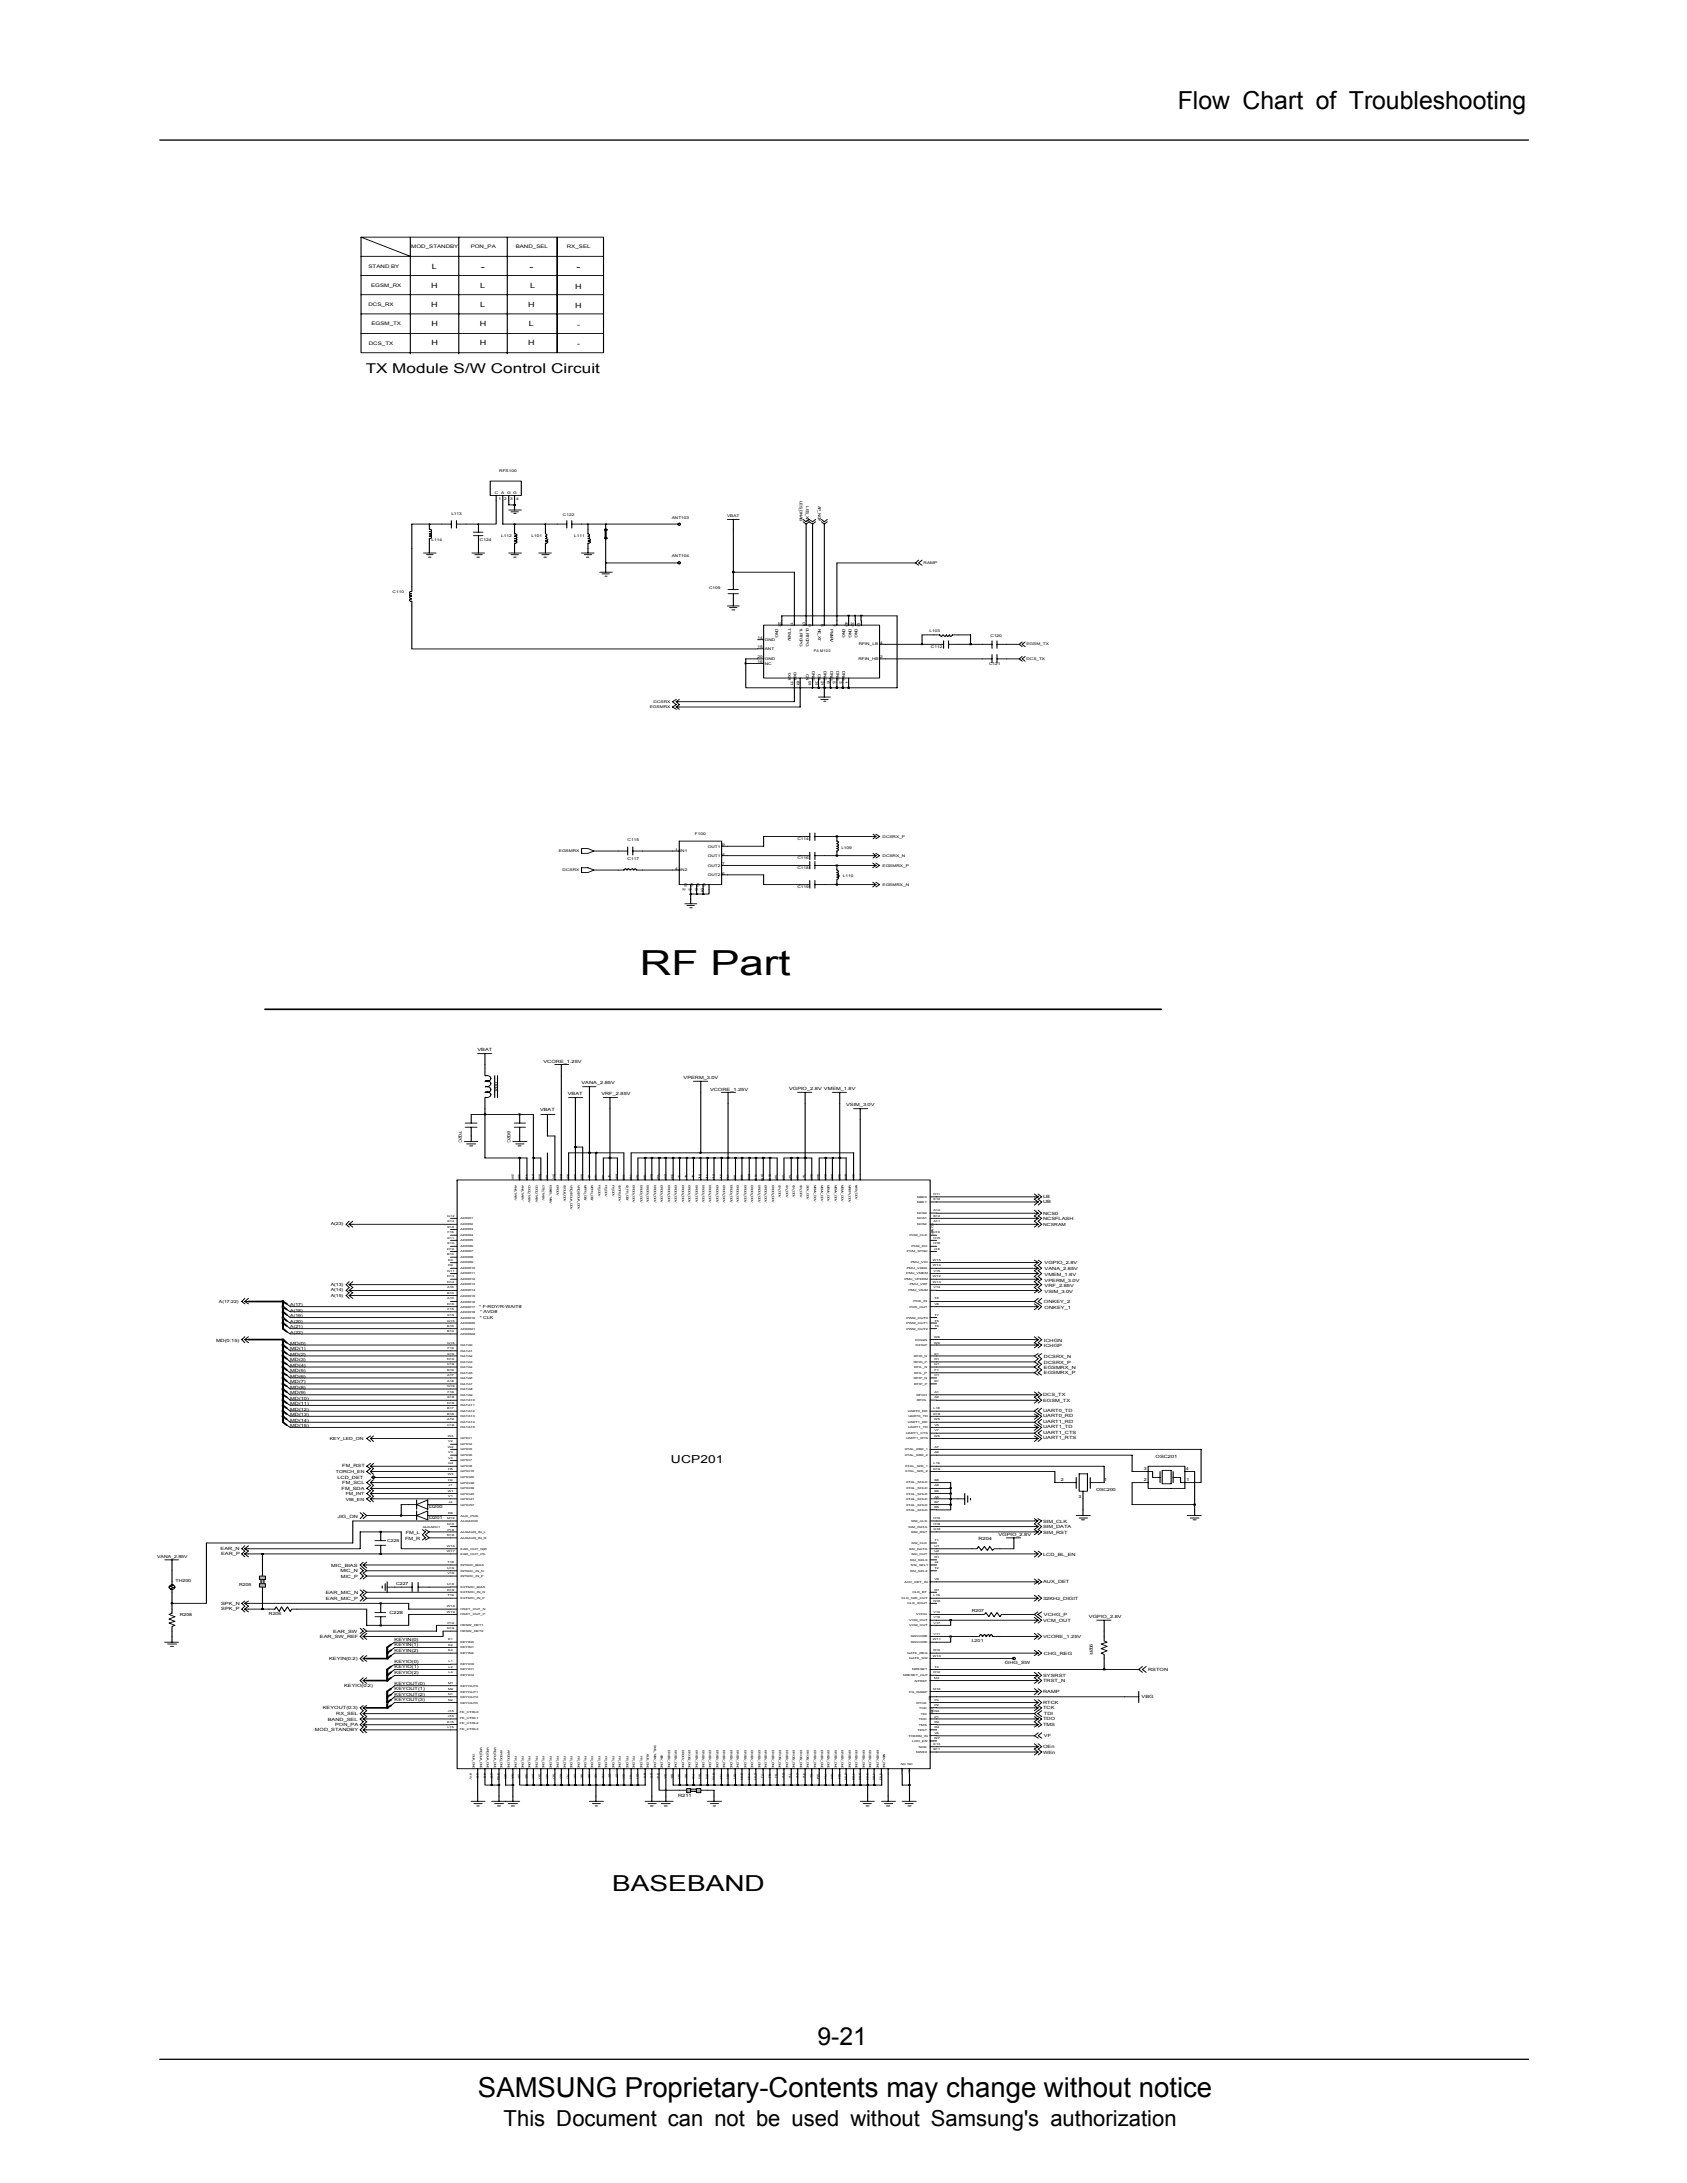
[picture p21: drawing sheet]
<svg xmlns="http://www.w3.org/2000/svg" width="216mm" height="279mm" viewBox="0 0 216 279" stroke-linecap="round" stroke-linejoin="round" font-family="sans-serif">
<defs><g id="words">
<text font-size="4.4" x="81.9" y="124.7">RF Part</text>
<text font-size="3.5" x="61.2" y="268.5">SAMSUNG Proprietary-Contents may change without notice</text>
<g font-size="3.2">
<text x="150.7" y="14">Flow Chart of Troubleshooting</text>
<text x="104.6" y="261.7">9-21</text>
</g>
<g font-size="2.8">
<text x="78.4" y="242">BASEBAND</text>
<text x="64.5" y="272.1">This Document can not be used without Samsung's authorization</text>
</g>
<text font-size="1.7" x="46.8" y="47.8">TX Module S/W Control Circuit</text>
<text font-size="1.4" x="85.9" y="187.3">UCP201</text>
<g font-size="1.2">
<text x="61.6" y="34.5">-</text>
<text x="67.8" y="34.5">-</text>
<text x="73.8" y="34.6">-</text>
</g>
<g font-size=".9">
<text x="55.3" y="34.4">L</text>
<text x="55.2" y="36.9">H</text>
<text x="55.2" y="39.3">H</text>
<text x="55.2" y="41.8">H</text>
<text x="61.4" y="41.8">H</text>
<text x="61.5" y="36.9">L</text>
<text x="61.5" y="39.3">L</text>
<text x="67.6" y="39.3">H</text>
<text x="67.7" y="41.8">L</text>
<text x="67.9" y="36.9">L</text>
<text x="73.6" y="36.9">H</text>
<text x="73.6" y="39.4">H</text>
<text x="73.9" y="41.8">-</text>
<text x="55.2" y="44.2">H</text>
<text x="61.4" y="44.2">H</text>
<text x="67.6" y="44.2">H</text>
<text x="73.9" y="44.3">-</text>
</g>
<g font-size=".6">
<text x="47.2" y="34.3">STAND BY</text>
<text x="52.6" y="31.7">MOD_STANDBY</text>
<text x="60.2" y="31.7">PON_PA</text>
<text x="66" y="31.7">BAND_SEL</text>
<text x="72.5" y="31.7">RX_SEL</text>
<text x="47.2" y="39.2">DCS_RX</text>
<text x="47.5" y="36.7">EGSM_RX</text>
<text x="47.5" y="41.7">EGSM_TX</text>
<text x="47.2" y="44.1">DCS_TX</text>
<text x="61.1" y="134.5">VBAT</text>
<text x="69.6" y="136.1">VCORE_1.25V</text>
<text x="63.3" y="138.5" transform="rotate(90 63.3 138.5)">002L</text>
<text x="69.1" y="142.2">VBAT</text>
<text x="72.7" y="140.2">VBAT</text>
<text x="74.4" y="138.7">VANA_2.85V</text>
<text x="77" y="140.2">VRF_2.85V</text>
<text x="87.5" y="138.2">VPERM_3.0V</text>
<text x="90.9" y="139.6">VCORE_1.25V</text>
<text x="101" y="139.5">VGPIO_2.8V VMEM_1.8V</text>
<text x="108.3" y="141.6">VSIM_3.0V</text>
<text x="133.5" y="154">UB</text>
<text x="133.5" y="153.4">LB</text>
<text x="133.5" y="155.5">NCS0</text>
<text x="133.5" y="156.1">NCSFLASH</text>
<text x="133.7" y="161.8">VGPIO_2.8V</text>
<text x="133.6" y="166.7">ONKEY_2</text>
<text x="133.7" y="164">VPERM_3.0V</text>
<text x="133.7" y="162.6">VANA_2.85V</text>
<text x="133.7" y="164.8">VRF_2.85V</text>
<text x="133.7" y="165.5">VSIM_3.0V</text>
<text x="133.7" y="163.4">VMEM_1.8V</text>
<text x="133.7" y="167.6">ONKEY_1</text>
<text x="27.6" y="171.7">MD(0:15)</text>
<text x="37.1" y="172.1">MD(0)</text>
<text x="37.1" y="172.8">MD(1)</text>
<text x="37.1" y="173.5">MD(2)</text>
<text x="133.6" y="173.8">DCSRX_N</text>
<text x="133.6" y="171.7">ICHGN</text>
<text x="133.6" y="172.4">ICHGP</text>
<text x="37.1" y="174.2">MD(3)</text>
<text x="37.1" y="175">MD(4)</text>
<text x="37.1" y="175.6">MD(5)</text>
<text x="37.1" y="176.4">MD(6)</text>
<text x="37.1" y="177.1">MD(7)</text>
<text x="37.1" y="177.7">MD(8)</text>
<text x="37.1" y="178.5">MD(9)</text>
<text x="37.1" y="179.1">MD(10)</text>
<text x="37.1" y="179.9">MD(11)</text>
<text x="133.5" y="178.7">DCS_TX</text>
<text x="133.5" y="179.4">EGSM_TX</text>
<text x="133.6" y="175.9">EGSMRX_P</text>
<text x="133.6" y="175.2">EGSMRX_N</text>
<text x="133.6" y="174.5">DCSRX_P</text>
<text x="37.1" y="180.5">MD(12)</text>
<text x="37.1" y="181.3">MD(13)</text>
<text x="37.1" y="181.9">MD(14)</text>
<text x="37.1" y="182.7">MD(15)</text>
<text x="133.5" y="182.8">UART1_TD</text>
<text x="133.5" y="182.2">UART1_RD</text>
<text x="133.5" y="183.6">UART1_CTS</text>
<text x="133.5" y="184.2">UART1_RTS</text>
<text x="133.5" y="180.8">UART0_TD</text>
<text x="133.5" y="181.4">UART0_RD</text>
<text x="43.2" y="189.3">LCD_DET</text>
<text x="43.7" y="190.6">FM_SDA</text>
<text x="43.8" y="190">FM_SCL</text>
<text x="43.8" y="187.8">FM_RST</text>
<text x="147.9" y="186.6">OSC201</text>
<text x="43.2" y="194.2">JIG_ON</text>
<text x="51.8" y="197">FM_R</text>
<text x="51.9" y="196.3">FM_L</text>
<text x="54.9" y="193">D200</text>
<text x="54.9" y="194.4">D201</text>
<text x="125.2" y="197.1">R204</text>
<text x="127.8" y="196.6">VGPIO_2.8V</text>
<text x="133.5" y="195.6">SIM_DATA</text>
<text x="133.5" y="194.9">SIM_CLK</text>
<text x="133.5" y="196.3">SIM_RST</text>
<text x="28.2" y="198.4">EAR_N</text>
<text x="28.3" y="199">EAR_P</text>
<text x="42.4" y="200.5">MIC_BIAS</text>
<text x="43.6" y="201.2">MIC_N</text>
<text x="43.6" y="202">MIC_P</text>
<text x="133.5" y="199.1">LCD_BL_EN</text>
<text x="133.5" y="202.6">AUX_DET</text>
<text x="28.3" y="205.5">SPK_N</text>
<text x="28.3" y="206.1">SPK_P</text>
<text x="40.9" y="209.7">EAR_SW_REF</text>
<text x="41.7" y="204">EAR_MIC_N</text>
<text x="41.7" y="204.8">EAR_MIC_P</text>
<text x="42.7" y="209">EAR_SW</text>
<text x="49.8" y="206.6">C228</text>
<text x="50.5" y="210">KEYIN(0)</text>
<text x="133.5" y="207.6">VCM_OUT</text>
<text x="133.5" y="209.7">VCORE_1.25V</text>
<text x="133.5" y="204.8">32KHz_DIGIT</text>
<text x="133.6" y="206.9">VCHG_P</text>
<text x="139.4" y="207.1">VGPIO_2.8V</text>
<text x="42.1" y="212.4">KEYIN(0:2)</text>
<text x="44" y="215.9">KEYIO(0:2)</text>
<text x="50.5" y="215.6">KEYOUT(0)</text>
<text x="50.5" y="211.4">KEYIN(2)</text>
<text x="50.5" y="210.6">KEYIN(1)</text>
<text x="50.5" y="214.2">KEYIO(2)</text>
<text x="50.5" y="213.5">KEYIO(1)</text>
<text x="50.5" y="212.8">KEYIO(0)</text>
<text x="128.6" y="213">GHG_SW</text>
<text x="133.5" y="214.6">SYSRST</text>
<text x="133.5" y="215.3">TRST_N</text>
<text x="133.6" y="211.8">CHG_REG</text>
<text x="146.9" y="213.9">RSTON</text>
<text x="40.3" y="221.6">MOD_STANDBY</text>
<text x="41.3" y="218.8">KEYOUT(0:3)</text>
<text x="42" y="220.2">BAND_SEL</text>
<text x="42.9" y="221">PON_PA</text>
<text x="43" y="219.6">RX_SEL</text>
<text x="50.5" y="217.7">KEYOUT(3)</text>
<text x="50.5" y="217.1">KEYOUT(2)</text>
<text x="50.5" y="216.3">KEYOUT(1)</text>
<text x="133.5" y="218.1">RTCK</text>
<text x="133.5" y="220.9">TMS</text>
<text x="133.5" y="218.8">TCK</text>
<text x="133.5" y="220.2">TDO</text>
<text x="133.5" y="216.7">RAMP</text>
<text x="133.6" y="219.6">TDI</text>
<text x="146.1" y="217.4">VBG</text>
<text x="133.5" y="223.7">OEn</text>
<text x="133.5" y="224.5">WEn</text>
<text x="133.6" y="222.4">VF</text>
<text x="86.8" y="230">R211</text>
</g>
<g font-size=".5">
<text x="57.8" y="65.9">L113</text>
<text x="63.3" y="63.3">C</text>
<text x="63.8" y="64">1</text>
<text x="63.9" y="60.5">RFS100</text>
<text x="64.2" y="63.3">A</text>
<text x="64.5" y="64">2</text>
<text x="64.9" y="63.3">G G</text>
<text x="65.3" y="64">3</text>
<text x="66" y="64">4</text>
<text x="102.4" y="64.1" transform="rotate(90 102.4 64.1)">LES_DNAB</text>
<text x="103.2" y="64.8" transform="rotate(90 103.2 64.8)">LES_XR</text>
<text x="104.7" y="64.8" transform="rotate(90 104.7 64.8)">AP_NOP</text>
<text x="55.2" y="69.2">L114</text>
<text x="61.4" y="69.2">C124</text>
<text x="64.2" y="68.8">L112</text>
<text x="68" y="68.8">L101</text>
<text x="72.1" y="66.1">C122</text>
<text x="73.5" y="68.8">L111</text>
<text x="86" y="71.4">ANT104</text>
<text x="86" y="66.4">ANT103</text>
<text x="93" y="66.2">VBAT</text>
<text x="50.3" y="75.9">C110</text>
<text x="90.7" y="75.4">C109</text>
<text x="118.2" y="72.2">RAMP</text>
<text x="97" y="83">15</text>
<text x="97" y="81.7">14</text>
<text x="97.9" y="83.2">ANT</text>
<text x="97.9" y="82">GND</text>
<text x="99.3" y="80.5" transform="rotate(90 99.3 80.5)">DNG</text>
<text x="99.7" y="79.6" transform="rotate(90 99.7 79.6)">22</text>
<text x="100.9" y="80.4" transform="rotate(90 100.9 80.4)">TTABV</text>
<text x="101.2" y="79.6" transform="rotate(90 101.2 79.6)">11</text>
<text x="102.4" y="80.4" transform="rotate(90 102.4 80.4)">1LRTCPG</text>
<text x="102.7" y="79.6" transform="rotate(90 102.7 79.6)">01</text>
<text x="103.2" y="80.4" transform="rotate(90 103.2 80.4)">0LRTCPG</text>
<text x="103.5" y="79.9" transform="rotate(90 103.5 79.9)">9</text>
<text x="104.1" y="83.5">PA M100</text>
<text x="104.7" y="80.5" transform="rotate(90 104.7 80.5)">NE_XT</text>
<text x="105.1" y="79.9" transform="rotate(90 105.1 79.9)">8</text>
<text x="106.3" y="80.5" transform="rotate(90 106.3 80.5)">PMARV</text>
<text x="106.6" y="79.9" transform="rotate(90 106.6 79.9)">7</text>
<text x="107.8" y="80.5" transform="rotate(90 107.8 80.5)">DNG</text>
<text x="108.2" y="79.6" transform="rotate(90 108.2 79.6)">42</text>
<text x="108.6" y="80.5" transform="rotate(90 108.6 80.5)">DNG</text>
<text x="108.9" y="79.6" transform="rotate(90 108.9 79.6)">32</text>
<text x="109.4" y="80.5" transform="rotate(90 109.4 80.5)">DNG</text>
<text x="109.7" y="79.6" transform="rotate(90 109.7 79.6)">12</text>
<text x="109.9" y="82.6">RFIN_LB</text>
<text x="112.6" y="82.4">4</text>
<text x="119" y="80.9">L103</text>
<text x="119.1" y="82.9">C112</text>
<text x="126.8" y="81.6">C120</text>
<text x="131.4" y="82.6">EGSM_TX</text>
<text x="83.7" y="90">DCSRX</text>
<text x="97" y="84.2">20</text>
<text x="97" y="84.8">16</text>
<text x="97.9" y="85.1">NC</text>
<text x="97.9" y="84.5">GND</text>
<text x="100.9" y="86" transform="rotate(90 100.9 86)">1XR</text>
<text x="101.2" y="87.2" transform="rotate(90 101.2 87.2)">71</text>
<text x="101.6" y="86" transform="rotate(90 101.6 86)">0XR</text>
<text x="102" y="87.2" transform="rotate(90 102 87.2)">81</text>
<text x="103.2" y="86.3" transform="rotate(90 103.2 86.3)">CN</text>
<text x="103.5" y="87.2" transform="rotate(90 103.5 87.2)">91</text>
<text x="103.9" y="85.9" transform="rotate(90 103.9 85.9)">DNG</text>
<text x="104.4" y="87.2" transform="rotate(90 104.4 87.2)">31</text>
<text x="104.7" y="86.3" transform="rotate(90 104.7 86.3)">CN</text>
<text x="105.1" y="87.2" transform="rotate(90 105.1 87.2)">21</text>
<text x="105.5" y="85.9" transform="rotate(90 105.5 85.9)">DNG</text>
<text x="105.9" y="87.2" transform="rotate(90 105.9 87.2)">6</text>
<text x="106.3" y="85.9" transform="rotate(90 106.3 85.9)">DNG</text>
<text x="106.6" y="87.2" transform="rotate(90 106.6 87.2)">5</text>
<text x="107.1" y="85.9" transform="rotate(90 107.1 85.9)">DNG</text>
<text x="107.4" y="87.2" transform="rotate(90 107.4 87.2)">3</text>
<text x="107.8" y="85.9" transform="rotate(90 107.8 85.9)">DNG</text>
<text x="108.2" y="87.2" transform="rotate(90 108.2 87.2)">1</text>
<text x="109.9" y="84.5">RFIN_HB</text>
<text x="112.6" y="84.2">2</text>
<text x="126.6" y="85.1">C121</text>
<text x="131.4" y="84.5">DCS_TX</text>
<text x="83.2" y="90.6">EGSMRX</text>
<text x="80.3" y="107.7">C115</text>
<text x="88.9" y="106.9">F100</text>
<text x="102" y="107.5">C114</text>
<text x="112.9" y="107.2">DCSRX_P</text>
<text x="71.5" y="109.1">EGSMRX</text>
<text x="72" y="111.5">DCSRX</text>
<text x="80.3" y="110.1">C117</text>
<text x="86.4" y="108.9">1</text>
<text x="86.4" y="111.4">4</text>
<text x="87" y="109.1">IN1</text>
<text x="87" y="111.5">IN2</text>
<text x="87.4" y="113.6" transform="rotate(90 87.4 113.6)">2</text>
<text x="87.6" y="113.1" transform="rotate(90 87.6 113.1)">G</text>
<text x="88.1" y="113.6" transform="rotate(90 88.1 113.6)">3</text>
<text x="88.3" y="113.1" transform="rotate(90 88.3 113.1)">G</text>
<text x="89" y="113.6" transform="rotate(90 89 113.6)">5</text>
<text x="89.2" y="113.1" transform="rotate(90 89.2 113.1)">G</text>
<text x="89.7" y="113.6" transform="rotate(90 89.7 113.6)">01</text>
<text x="89.9" y="113.1" transform="rotate(90 89.9 113.1)">G</text>
<text x="90.6" y="109.7">OUT1</text>
<text x="90.6" y="108.5">OUT1</text>
<text x="90.6" y="112.1">OUT2</text>
<text x="90.6" y="110.9">OUT2</text>
<text x="92.4" y="109.5">8</text>
<text x="92.4" y="108.3">9</text>
<text x="92.4" y="112">6</text>
<text x="92.4" y="110.8">7</text>
<text x="102" y="111.2">C118</text>
<text x="102" y="110">C116</text>
<text x="102" y="113.7">C119</text>
<text x="107.7" y="108.6">L109</text>
<text x="107.9" y="112.3">L110</text>
<text x="112.9" y="109.7">DCSRX_N</text>
<text x="112.9" y="110.9">EGSMRX_P</text>
<text x="112.9" y="113.4">EGSMRX_N</text>
<text x="58.7" y="144.8" transform="rotate(90 58.7 144.8)">702C</text>
<text x="65" y="144.8" transform="rotate(90 65 144.8)">802C</text>
<text x="42.3" y="156.8">A(23)</text>
<text x="133.5" y="156.9">NCSRAM</text>
<text x="28" y="166.7">A(17:22)</text>
<text x="37.1" y="167.9">A(18)</text>
<text x="37.1" y="167.2">A(17)</text>
<text x="42.3" y="164.6">A(13)</text>
<text x="42.3" y="165.3">A(14)</text>
<text x="42.3" y="166">A(15)</text>
<text x="61.3" y="167.4">* F-RDY/R-WAIT#</text>
<text x="37.1" y="168.6">A(19)</text>
<text x="37.1" y="169.3">A(20)</text>
<text x="37.1" y="170">A(21)</text>
<text x="37.1" y="170.7">A(22)</text>
<text x="61.4" y="168.8">* CLK</text>
<text x="61.4" y="168.1">* AVD#</text>
<text x="42.2" y="184.3">KEY_LED_ON</text>
<text x="43" y="188.6">TORCH_EN</text>
<text x="44.2" y="191.3">FM_INT</text>
<text x="135.8" y="189.6">2</text>
<text x="138" y="191.8">3</text>
<text x="140.3" y="190.8">OSC200</text>
<text x="141.3" y="189.6">1</text>
<text x="146.4" y="188.2">3</text>
<text x="146.4" y="189.6">2</text>
<text x="151.8" y="188.2">4</text>
<text x="151.8" y="189.6">1</text>
<text x="44.2" y="192.1">VIB_EN</text>
<text x="49.6" y="197.3">C225</text>
<text x="20.1" y="199.4">VANA_2.85V</text>
<text x="22.5" y="202.5">TH200</text>
<text x="30.6" y="203">R205</text>
<text x="50.7" y="202.9">C227</text>
<text x="23" y="206.9">R208</text>
<text x="34.4" y="206.7">R206</text>
<text x="124.4" y="206.3">R207</text>
<text x="124.4" y="210.2">L201</text>
<text x="139.5" y="210.4" transform="rotate(90 139.5 210.4)">902R</text>
</g>
<g font-size=".3">
<text x="57.2" y="155.8">G12</text>
<text x="65.5" y="150.2" transform="rotate(90 65.5 150.2)">21R</text>
<text x="65.9" y="151.7" transform="rotate(90 65.9 151.7)">ANA_TABV</text>
<text x="66.3" y="150.2" transform="rotate(90 66.3 150.2)">31R</text>
<text x="66.8" y="151.7" transform="rotate(90 66.8 151.7)">ANA_TABV</text>
<text x="67.3" y="150.3" transform="rotate(90 67.3 150.3)">11T</text>
<text x="67.6" y="152.6" transform="rotate(90 67.6 152.6)">_</text>
<text x="67.6" y="151.7" transform="rotate(90 67.6 151.7)">CDCDTABV</text>
<text x="68.1" y="150.3" transform="rotate(90 68.1 150.3)">21T</text>
<text x="68.6" y="152.6" transform="rotate(90 68.6 152.6)">_</text>
<text x="68.6" y="151.7" transform="rotate(90 68.6 151.7)">CDCDTABV</text>
<text x="69" y="150.2" transform="rotate(90 69 150.2)">81M</text>
<text x="69.4" y="151.7" transform="rotate(90 69.4 151.7)">CTR_TABV</text>
<text x="69.9" y="150.3" transform="rotate(90 69.9 150.3)">9R</text>
<text x="70.4" y="151.7" transform="rotate(90 70.4 151.7)">ESNES_TABV</text>
<text x="70.8" y="150.2" transform="rotate(90 70.8 150.2)">21V</text>
<text x="71.2" y="151.7" transform="rotate(90 71.2 151.7)">EROCV</text>
<text x="71.7" y="150.2" transform="rotate(90 71.7 150.2)">61R</text>
<text x="72.2" y="151.7" transform="rotate(90 72.2 151.7)">ODUA_DDV</text>
<text x="72.2" y="151.8" transform="rotate(90 72.2 151.8)">I</text>
<text x="72.6" y="150.2" transform="rotate(90 72.6 150.2)">41R</text>
<text x="73" y="152.3" transform="rotate(90 73 152.3)">_ODUA_DDV</text>
<text x="73" y="151.7" transform="rotate(90 73 151.7)">VRD I</text>
<text x="73.5" y="150.2" transform="rotate(90 73.5 150.2)">51R</text>
<text x="74" y="152.3" transform="rotate(90 74 152.3)">_ODUA_DDV</text>
<text x="74" y="151.7" transform="rotate(90 74 151.7)">VRD I</text>
<text x="74.3" y="150.2" transform="rotate(90 74.3 150.2)">51N</text>
<text x="74.8" y="152.6" transform="rotate(90 74.8 152.6)">_DDV</text>
<text x="74.8" y="151.9" transform="rotate(90 74.8 151.9)">P</text>
<text x="74.8" y="151.7" transform="rotate(90 74.8 151.7)">M PG</text>
<text x="75.3" y="150.3" transform="rotate(90 75.3 150.3)">9T</text>
<text x="75.6" y="152.6" transform="rotate(90 75.6 152.6)">_DDV</text>
<text x="75.6" y="151.9" transform="rotate(90 75.6 151.9)">P</text>
<text x="75.6" y="151.7" transform="rotate(90 75.6 151.7)">M PG</text>
<text x="76.1" y="150.3" transform="rotate(90 76.1 150.3)">4A</text>
<text x="76.6" y="151.6" transform="rotate(90 76.6 151.6)">FR_DDV</text>
<text x="77.1" y="150.3" transform="rotate(90 77.1 150.3)">4B</text>
<text x="77.4" y="151.6" transform="rotate(90 77.4 151.6)">FR_DDV</text>
<text x="77.9" y="150.3" transform="rotate(90 77.9 150.3)">4F</text>
<text x="78.4" y="151.6" transform="rotate(90 78.4 151.6)">FR_DDV</text>
<text x="78.8" y="150.2" transform="rotate(90 78.8 150.2)">61K</text>
<text x="79.2" y="151.7" transform="rotate(90 79.2 151.7)">GDFR</text>
<text x="79.2" y="152.7" transform="rotate(90 79.2 152.7)">_DDV</text>
<text x="79.2" y="151.8" transform="rotate(90 79.2 151.8)">I</text>
<text x="79.7" y="150.3" transform="rotate(90 79.7 150.3)">5G</text>
<text x="80.2" y="151.7" transform="rotate(90 80.2 151.7)">O</text>
<text x="80.2" y="152.6" transform="rotate(90 80.2 152.6)">_DDV</text>
<text x="80.2" y="151.8" transform="rotate(90 80.2 151.8)">I_FR</text>
<text x="80.6" y="150.3" transform="rotate(90 80.6 150.3)">7K</text>
<text x="81" y="151.7" transform="rotate(90 81 151.7)">EROCV_DDV</text>
<text x="81.5" y="150.3" transform="rotate(90 81.5 150.3)">8K</text>
<text x="82" y="151.7" transform="rotate(90 82 151.7)">EROCV_DDV</text>
<text x="82.4" y="150.3" transform="rotate(90 82.4 150.3)">9K</text>
<text x="82.8" y="151.7" transform="rotate(90 82.8 151.7)">EROCV_DDV</text>
<text x="83.3" y="150.2" transform="rotate(90 83.3 150.2)">01K</text>
<text x="83.7" y="151.7" transform="rotate(90 83.7 151.7)">EROCV_DDV</text>
<text x="84.1" y="150.2" transform="rotate(90 84.1 150.2)">11K</text>
<text x="84.6" y="151.7" transform="rotate(90 84.6 151.7)">EROCV_DDV</text>
<text x="85" y="150.2" transform="rotate(90 85 150.2)">21K</text>
<text x="85.5" y="151.7" transform="rotate(90 85.5 151.7)">EROCV_DDV</text>
<text x="85.9" y="150.2" transform="rotate(90 85.9 150.2)">31K</text>
<text x="86.4" y="151.7" transform="rotate(90 86.4 151.7)">EROCV_DDV</text>
<text x="86.8" y="150.3" transform="rotate(90 86.8 150.3)">7L</text>
<text x="87.3" y="151.7" transform="rotate(90 87.3 151.7)">EROCV_DDV</text>
<text x="87.7" y="150.3" transform="rotate(90 87.7 150.3)">8L</text>
<text x="88.1" y="151.7" transform="rotate(90 88.1 151.7)">EROCV_DDV</text>
<text x="88.6" y="150.4" transform="rotate(90 88.6 150.4)">9L</text>
<text x="89.1" y="151.7" transform="rotate(90 89.1 151.7)">EROCV_DDV</text>
<text x="89.4" y="150.3" transform="rotate(90 89.4 150.3)">01L</text>
<text x="89.9" y="151.7" transform="rotate(90 89.9 151.7)">EROCV_DDV</text>
<text x="90.4" y="150.3" transform="rotate(90 90.4 150.3)">11L</text>
<text x="90.8" y="151.7" transform="rotate(90 90.8 151.7)">EROCV_DDV</text>
<text x="91.2" y="150.3" transform="rotate(90 91.2 150.3)">21L</text>
<text x="91.7" y="151.7" transform="rotate(90 91.7 151.7)">EROCV_DDV</text>
<text x="92.2" y="150.3" transform="rotate(90 92.2 150.3)">31L</text>
<text x="92.6" y="151.7" transform="rotate(90 92.6 151.7)">EROCV_DDV</text>
<text x="93" y="150.3" transform="rotate(90 93 150.3)">7M</text>
<text x="93.5" y="151.7" transform="rotate(90 93.5 151.7)">EROCV_DDV</text>
<text x="93.9" y="150.3" transform="rotate(90 93.9 150.3)">8M</text>
<text x="94.3" y="151.7" transform="rotate(90 94.3 151.7)">EROCV_DDV</text>
<text x="94.8" y="150.3" transform="rotate(90 94.8 150.3)">9M</text>
<text x="95.3" y="151.7" transform="rotate(90 95.3 151.7)">EROCV_DDV</text>
<text x="95.7" y="150.2" transform="rotate(90 95.7 150.2)">01M</text>
<text x="96.1" y="151.7" transform="rotate(90 96.1 151.7)">EROCV_DDV</text>
<text x="96.6" y="150.2" transform="rotate(90 96.6 150.2)">11M</text>
<text x="97.1" y="151.7" transform="rotate(90 97.1 151.7)">EROCV_DDV</text>
<text x="97.4" y="150.2" transform="rotate(90 97.4 150.2)">21M</text>
<text x="97.9" y="151.7" transform="rotate(90 97.9 151.7)">EROCV_DDV</text>
<text x="98.4" y="150.2" transform="rotate(90 98.4 150.2)">31M</text>
<text x="98.8" y="151.7" transform="rotate(90 98.8 151.7)">EROCV_DDV</text>
<text x="99.2" y="150.3" transform="rotate(90 99.2 150.3)">5K</text>
<text x="99.7" y="151.7" transform="rotate(90 99.7 151.7)">OV_DDV</text>
<text x="99.7" y="151.8" transform="rotate(90 99.7 151.8)">I</text>
<text x="100.1" y="150.3" transform="rotate(90 100.1 150.3)">5N</text>
<text x="100.6" y="151.7" transform="rotate(90 100.6 151.7)">OV_DDV</text>
<text x="100.6" y="151.8" transform="rotate(90 100.6 151.8)">I</text>
<text x="101" y="150.3" transform="rotate(90 101 150.3)">5P</text>
<text x="101.5" y="151.7" transform="rotate(90 101.5 151.7)">OV_DDV</text>
<text x="101.5" y="151.8" transform="rotate(90 101.5 151.8)">I</text>
<text x="101.9" y="150.3" transform="rotate(90 101.9 150.3)">5R</text>
<text x="102.4" y="151.7" transform="rotate(90 102.4 151.7)">OV_DDV</text>
<text x="102.4" y="151.8" transform="rotate(90 102.4 151.8)">I</text>
<text x="102.8" y="150.4" transform="rotate(90 102.8 150.4)">5J</text>
<text x="103.3" y="152" transform="rotate(90 103.3 152)">I</text>
<text x="103.3" y="151.6" transform="rotate(90 103.3 151.6)">2OV_DDV</text>
<text x="103.7" y="150.2" transform="rotate(90 103.7 150.2)">31A</text>
<text x="104.2" y="151.9" transform="rotate(90 104.2 151.9)">EM_DDV</text>
<text x="104.2" y="151.7" transform="rotate(90 104.2 151.7)">M</text>
<text x="104.2" y="152.5" transform="rotate(90 104.2 152.5)">V</text>
<text x="104.6" y="150.2" transform="rotate(90 104.6 150.2)">41A</text>
<text x="105.1" y="151.9" transform="rotate(90 105.1 151.9)">EM_DDV</text>
<text x="105.1" y="151.7" transform="rotate(90 105.1 151.7)">M</text>
<text x="105.1" y="152.5" transform="rotate(90 105.1 152.5)">V</text>
<text x="105.5" y="150.2" transform="rotate(90 105.5 150.2)">51A</text>
<text x="105.9" y="151.9" transform="rotate(90 105.9 151.9)">EM_DDV</text>
<text x="105.9" y="151.7" transform="rotate(90 105.9 151.7)">M</text>
<text x="105.9" y="152.5" transform="rotate(90 105.9 152.5)">V</text>
<text x="106.4" y="150.2" transform="rotate(90 106.4 150.2)">51B</text>
<text x="106.8" y="151.9" transform="rotate(90 106.8 151.9)">EM_DDV</text>
<text x="106.8" y="151.7" transform="rotate(90 106.8 151.7)">M</text>
<text x="106.8" y="152.5" transform="rotate(90 106.8 152.5)">V</text>
<text x="107.3" y="150.2" transform="rotate(90 107.3 150.2)">51D</text>
<text x="107.7" y="151.9" transform="rotate(90 107.7 151.9)">EM_DDV</text>
<text x="107.7" y="151.7" transform="rotate(90 107.7 151.7)">M</text>
<text x="107.7" y="152.5" transform="rotate(90 107.7 152.5)">V</text>
<text x="108.1" y="150.2" transform="rotate(90 108.1 150.2)">31V</text>
<text x="108.6" y="151.7" transform="rotate(90 108.6 151.7)">MREPV_DDV</text>
<text x="109.1" y="150.2" transform="rotate(90 109.1 150.2)">31H</text>
<text x="109.5" y="151.7" transform="rotate(90 109.5 151.7)">MSV_DDV</text>
<text x="109.5" y="151.8" transform="rotate(90 109.5 151.8)">I</text>
<text x="117.4" y="153.3">NBE0</text>
<text x="117.4" y="154">NBE1</text>
<text x="117.4" y="155.4">NCS0</text>
<text x="119.5" y="152.9">D11</text>
<text x="119.5" y="155.8">B12</text>
<text x="119.5" y="155">A12</text>
<text x="119.5" y="153.6">E12</text>
<text x="57.2" y="160">D10</text>
<text x="57.2" y="160.7">B10</text>
<text x="57.3" y="157.8">F16</text>
<text x="57.3" y="159.3">E10</text>
<text x="57.3" y="158.6">E11</text>
<text x="57.3" y="156.4">E14</text>
<text x="57.3" y="157.2">E16</text>
<text x="57.4" y="161.4">E9</text>
<text x="58.9" y="156.1">ADDR1</text>
<text x="58.9" y="160.3">ADDR7</text>
<text x="58.9" y="161.7">ADDR9</text>
<text x="58.9" y="158.2">ADDR4</text>
<text x="59" y="161">ADDR8</text>
<text x="59" y="159.6">ADDR6</text>
<text x="59" y="158.9">ADDR5</text>
<text x="59" y="156.8">ADDR2</text>
<text x="59" y="157.5">ADDR3</text>
<text x="116.1" y="160.3">PCM_SYNC</text>
<text x="116.4" y="158.2">PCM_CLK</text>
<text x="116.6" y="161.7">PMU_VIO</text>
<text x="116.6" y="159.6">PCM_DO</text>
<text x="117.4" y="156.8">NCS2</text>
<text x="117.4" y="156.1">NCS1</text>
<text x="119.2" y="157" transform="rotate(90 119.2 157)">_M P</text>
<text x="119.2" y="156.5" transform="rotate(90 119.2 156.5)">I D</text>
<text x="119.2" y="157.5" transform="rotate(90 119.2 157.5)">C</text>
<text x="119.4" y="161.4">W15</text>
<text x="119.5" y="156.4">A11</text>
<text x="119.5" y="158.6">H15</text>
<text x="119.5" y="159.3">H16</text>
<text x="119.5" y="157.8">J19</text>
<text x="119.5" y="160">J18</text>
<text x="57.2" y="162.8">G11</text>
<text x="57.2" y="167">D16</text>
<text x="57.2" y="164.9">A16</text>
<text x="57.2" y="163.5">D13</text>
<text x="57.2" y="164.2">D14</text>
<text x="57.2" y="166.3">A10</text>
<text x="57.2" y="165.6">B13</text>
<text x="57.3" y="167.7">F15</text>
<text x="57.4" y="162.1">D9</text>
<text x="58.9" y="163.1">ADDR11</text>
<text x="58.9" y="162.5">ADDR10</text>
<text x="58.9" y="167.4">ADDR17</text>
<text x="58.9" y="165.3">ADDR14</text>
<text x="58.9" y="163.9">ADDR12</text>
<text x="58.9" y="164.5">ADDR13</text>
<text x="59" y="166.7">ADDR16</text>
<text x="59" y="165.9">ADDR15</text>
<text x="115.7" y="163.8">PMU_VPERM</text>
<text x="116" y="163.1">PMU_VMEM</text>
<text x="116.1" y="162.5">PMU_VANA</text>
<text x="116.2" y="165.3">PMU_VSIM</text>
<text x="116.4" y="167.4">POK_OUT</text>
<text x="116.4" y="164.5">PMU_VRF</text>
<text x="116.9" y="166.7">POK_IN</text>
<text x="119.4" y="162.1">W14</text>
<text x="119.4" y="163.5">W12</text>
<text x="119.4" y="164.2">W13</text>
<text x="119.5" y="164.9">V14</text>
<text x="119.5" y="162.8">V15</text>
<text x="119.6" y="167">V8</text>
<text x="119.6" y="166.3">T8</text>
<text x="57.2" y="169.1">G15</text>
<text x="57.2" y="169.8">B16</text>
<text x="57.2" y="172">G18</text>
<text x="57.2" y="170.5">B14</text>
<text x="57.3" y="173.4">E19</text>
<text x="57.3" y="172.6">F19</text>
<text x="57.3" y="168.4">E15</text>
<text x="58.9" y="169.4">ADDR20</text>
<text x="58.9" y="173.7">DATA2</text>
<text x="58.9" y="170.2">ADDR21</text>
<text x="58.9" y="168">ADDR18</text>
<text x="58.9" y="173">DATA1</text>
<text x="59" y="172.3">DATA0</text>
<text x="59" y="170.8">ADDR22</text>
<text x="59" y="168.8">ADDR19</text>
<text x="116" y="169.4">PWM_OUT1</text>
<text x="116" y="170.2">PWM_OUT2</text>
<text x="116" y="168.8">PWM_OUT0</text>
<text x="116.9" y="173.7">RFID_N</text>
<text x="117.1" y="171.6">ICHGN</text>
<text x="117.2" y="172.3">ICHGP</text>
<text x="119.5" y="171.2">W8</text>
<text x="119.5" y="172">W9</text>
<text x="119.6" y="173.4">E1</text>
<text x="119.6" y="169.1">T5</text>
<text x="119.6" y="169.8">T6</text>
<text x="119.6" y="168.4">T7</text>
<text x="57.2" y="179.7">D18</text>
<text x="57.2" y="176.1">A17</text>
<text x="57.2" y="176.9">A18</text>
<text x="57.2" y="174.7">C19</text>
<text x="57.2" y="175.5">B19</text>
<text x="57.2" y="177.5">G19</text>
<text x="57.2" y="174.1">D19</text>
<text x="57.3" y="178.9">E18</text>
<text x="57.3" y="178.3">F18</text>
<text x="58.9" y="179.3">DATA10</text>
<text x="58.9" y="176.5">DATA6</text>
<text x="58.9" y="177.2">DATA7</text>
<text x="58.9" y="178.6">DATA9</text>
<text x="59" y="177.9">DATA8</text>
<text x="59" y="175.1">DATA4</text>
<text x="59" y="175.8">DATA5</text>
<text x="59" y="174.4">DATA3</text>
<text x="117" y="176.5">RFIP_N</text>
<text x="117" y="174.4">RFID_P</text>
<text x="117" y="175.1">RFIL_N</text>
<text x="117" y="177.2">RFIP_P</text>
<text x="117" y="175.8">RFIL_P</text>
<text x="117.3" y="178.6">RFOH</text>
<text x="117.3" y="179.3">RFOL</text>
<text x="119.6" y="174.7">G1</text>
<text x="119.6" y="178.9">A2</text>
<text x="119.6" y="178.3">A1</text>
<text x="119.6" y="176.1">C1</text>
<text x="119.6" y="174.1">D1</text>
<text x="119.6" y="176.9">B1</text>
<text x="119.6" y="175.5">F1</text>
<text x="57.2" y="181.8">A19</text>
<text x="57.2" y="182.5">C18</text>
<text x="57.2" y="180.4">B17</text>
<text x="57.2" y="181.1">B18</text>
<text x="57.3" y="183.9">W4</text>
<text x="57.3" y="185.3">W2</text>
<text x="57.4" y="184.6">V2</text>
<text x="58.9" y="184.2">GPIO1</text>
<text x="58.9" y="185.6">GPIO5</text>
<text x="58.9" y="185">GPIO2</text>
<text x="58.9" y="180">DATA11</text>
<text x="58.9" y="182.1">DATA14</text>
<text x="59" y="182.8">DATA15</text>
<text x="59" y="180.7">DATA12</text>
<text x="59" y="181.4">DATA13</text>
<text x="115.8" y="185.6">XTAL_26M_1</text>
<text x="115.9" y="184.2">UART1_RTS</text>
<text x="115.9" y="183.6">UART1_CTS</text>
<text x="116.2" y="180.7">UART0_RD</text>
<text x="116.2" y="182.2">UART1_RD</text>
<text x="116.2" y="182.8">UART1_TD</text>
<text x="116.2" y="181.4">UART0_TD</text>
<text x="119.5" y="181.1">K18</text>
<text x="119.5" y="180.4">L18</text>
<text x="119.5" y="181.8">W5</text>
<text x="119.5" y="183.9">W6</text>
<text x="119.6" y="182.5">V5</text>
<text x="119.6" y="183.2">V7</text>
<text x="119.6" y="185.3">A7</text>
<text x="57.3" y="188.8">W3</text>
<text x="57.3" y="190.9">W1</text>
<text x="57.3" y="187.4">G4</text>
<text x="57.4" y="191.7">V1</text>
<text x="57.4" y="186">V3</text>
<text x="57.4" y="186.7">V4</text>
<text x="57.4" y="189.5">H4</text>
<text x="57.4" y="188.1">H5</text>
<text x="57.4" y="190.2">J1</text>
<text x="58.9" y="192">GPIO41</text>
<text x="58.9" y="189.2">GPIO20</text>
<text x="58.9" y="186.4">GPIO6</text>
<text x="58.9" y="187">GPIO7</text>
<text x="58.9" y="189.9">GPIO38</text>
<text x="58.9" y="188.4">GPIO10</text>
<text x="58.9" y="190.6">GPIO39</text>
<text x="58.9" y="187.8">GPIO8</text>
<text x="58.9" y="191.3">GPIO40</text>
<text x="115.8" y="186.4">XTAL_26M_2</text>
<text x="115.8" y="187.8">XTAL_32K_1</text>
<text x="115.8" y="188.4">XTAL_32K_2</text>
<text x="115.9" y="189.9">XTAL_SHLD</text>
<text x="116" y="191.3">XTAL_SHLD</text>
<text x="116" y="192">XTAL_SHLD</text>
<text x="116" y="190.6">XTAL_SHLD</text>
<text x="119.5" y="188.1">K19</text>
<text x="119.5" y="187.4">L19</text>
<text x="119.6" y="189.5">B8</text>
<text x="119.6" y="190.9">B6</text>
<text x="119.6" y="191.7">A5</text>
<text x="119.6" y="186">A6</text>
<text x="119.6" y="190.2">A8</text>
<text x="54.1" y="195.5">AUXADC1</text>
<text x="57.2" y="198">W16</text>
<text x="57.2" y="194.5">M19</text>
<text x="57.2" y="195.2">N16</text>
<text x="57.2" y="196.6">R18</text>
<text x="57.3" y="195.9">P18</text>
<text x="57.4" y="193.7">R8</text>
<text x="57.4" y="192.3">J4</text>
<text x="58.9" y="194.1">AUX_POK</text>
<text x="58.9" y="196.9">AUXAUD_IN_R</text>
<text x="58.9" y="196.2">AUXAUD_IN_L</text>
<text x="58.9" y="194.8">AUXADC0</text>
<text x="59" y="192.7">GPIO57</text>
<text x="115.9" y="192.7">XTAL_SHLD</text>
<text x="116" y="193.4">XTAL_SHLD</text>
<text x="116.3" y="195.5">SIM_DATA</text>
<text x="116.6" y="194.8">SIM_CLK</text>
<text x="116.6" y="196.2">SIM_RST</text>
<text x="116.7" y="197.6">SSI_CLK</text>
<text x="119.5" y="194.5">H19</text>
<text x="119.5" y="195.9">G16</text>
<text x="119.5" y="195.2">H18</text>
<text x="119.6" y="192.3">B7</text>
<text x="119.6" y="198">U1</text>
<text x="119.6" y="193.1">B5</text>
<text x="119.6" y="197.2">T1</text>
<text x="57.2" y="198.6">W17</text>
<text x="57.2" y="203.6">R19</text>
<text x="57.2" y="202.9">U18</text>
<text x="57.2" y="200.8">U19</text>
<text x="57.3" y="201.5">V19</text>
<text x="57.3" y="200">T18</text>
<text x="58.9" y="198.3">EAR_OUT_N|R</text>
<text x="58.9" y="199">EAR_OUT_P|L</text>
<text x="58.9" y="201.8">INTMIC_IN_P</text>
<text x="58.9" y="200.4">INTMIC_BIAS</text>
<text x="58.9" y="203.9">EXTMIC_IN_N</text>
<text x="59" y="203.2">EXTMIC_BIAS</text>
<text x="59" y="201.2">INTMIC_IN_N</text>
<text x="115.8" y="202.6">ACC_DET_IN</text>
<text x="116.4" y="198.3">SSI_DATA</text>
<text x="116.5" y="201.2">SSI_SEL2</text>
<text x="116.5" y="199.8">SSI_SEL0</text>
<text x="116.6" y="200.4">SSI_SEL1</text>
<text x="116.6" y="199">SSI_OUT</text>
<text x="116.8" y="203.9">CLK_BT</text>
<text x="119.6" y="203.6">R7</text>
<text x="119.6" y="202.2">V9</text>
<text x="119.6" y="199.4">R1</text>
<text x="119.6" y="198.6">U2</text>
<text x="119.6" y="200.8">T2</text>
<text x="119.6" y="200">J2</text>
<text x="57.2" y="205.7">W18</text>
<text x="57.2" y="206.4">W19</text>
<text x="57.2" y="208.5">N19</text>
<text x="57.3" y="204.3">T19</text>
<text x="57.3" y="207.9">P19</text>
<text x="57.4" y="209.9">K1</text>
<text x="58.9" y="208.9">HKSW_DET2</text>
<text x="58.9" y="206.1">HSET_OUT_N</text>
<text x="58.9" y="206.8">HSET_OUT_P</text>
<text x="58.9" y="204.7">EXTMIC_IN_P</text>
<text x="58.9" y="208.2">HKSW_DET1</text>
<text x="115.4" y="204.7">CLK_32K_OUT</text>
<text x="116.2" y="205.3">CLK_XOUT</text>
<text x="116.4" y="208.2">VCM_OUT</text>
<text x="116.4" y="207.5">VCM_OUT</text>
<text x="116.6" y="209.6">SWCORE</text>
<text x="117.3" y="206.8">VCHG</text>
<text x="119.4" y="209.9">W11</text>
<text x="119.5" y="205">N18</text>
<text x="119.5" y="206.4">V10</text>
<text x="119.5" y="209.2">V11</text>
<text x="119.5" y="204.3">L16</text>
<text x="119.5" y="207.9">V17</text>
<text x="119.5" y="207.1">V16</text>
<text x="57.3" y="215.6">M1</text>
<text x="57.4" y="211.3">K4</text>
<text x="57.4" y="210.6">K2</text>
<text x="57.4" y="213.4">L2</text>
<text x="57.4" y="214.2">L4</text>
<text x="57.4" y="212.8">L1</text>
<text x="58.9" y="213.8">KEYIO1</text>
<text x="58.9" y="214.5">KEYIO2</text>
<text x="58.9" y="211.7">KEYIN2</text>
<text x="58.9" y="215.9">KEYOUT0</text>
<text x="58.9" y="213.1">KEYIO0</text>
<text x="58.9" y="210.3">KEYIN0</text>
<text x="59" y="211">KEYIN1</text>
<text x="115.6" y="214.5">NRESET_OUT</text>
<text x="116.1" y="211.7">GATE_REG</text>
<text x="116.4" y="212.4">GATE_SW</text>
<text x="116.6" y="210.3">SWCORE</text>
<text x="116.8" y="213.8">NRESET</text>
<text x="117.1" y="215.2">NTRST</text>
<text x="119.4" y="212">W10</text>
<text x="119.5" y="214.2">D12</text>
<text x="119.5" y="211.3">R10</text>
<text x="119.6" y="214.8">M4</text>
<text x="119.6" y="213.4">T4</text>
<text x="57.2" y="220.5">K15</text>
<text x="57.3" y="221.1">L15</text>
<text x="57.3" y="219.1">J15</text>
<text x="57.3" y="219.8">J16</text>
<text x="57.3" y="216.2">M2</text>
<text x="57.4" y="217.7">N2</text>
<text x="57.4" y="217">N1</text>
<text x="58.9" y="221.4">FE_CTRL3</text>
<text x="58.9" y="220.6">FE_CTRL2</text>
<text x="58.9" y="219.2">FE_CTRL0</text>
<text x="58.9" y="220">FE_CTRL1</text>
<text x="58.9" y="218">KEYOUT3</text>
<text x="58.9" y="217.3">KEYOUT2</text>
<text x="58.9" y="216.6">KEYOUT1</text>
<text x="116.4" y="216.6">PA_RAMP</text>
<text x="117.3" y="218">RTCK</text>
<text x="117.4" y="221.5">TEST</text>
<text x="117.6" y="220.9">TMS</text>
<text x="117.6" y="220.1">TDO</text>
<text x="117.6" y="218.7">TCK</text>
<text x="117.9" y="219.5">TDI</text>
<text x="118.9" y="217.1" transform="rotate(90 118.9 217.1)">61P</text>
<text x="119.2" y="218.6" transform="rotate(90 119.2 218.6)">GBV</text>
<text x="119.4" y="216.2">M16</text>
<text x="119.6" y="219.1">N4</text>
<text x="119.6" y="221.9">V6</text>
<text x="119.6" y="220.5">R2</text>
<text x="119.6" y="221.1">R4</text>
<text x="119.6" y="218.4">P2</text>
<text x="119.6" y="217.7">P4</text>
<text x="119.6" y="219.8">P1</text>
<text x="60.1" y="226.9" transform="rotate(90 60.1 226.9)">81V</text>
<text x="60.5" y="224.5" transform="rotate(90 60.5 224.5)">DUA_DNG</text>
<text x="61" y="226.9" transform="rotate(90 61 226.9)">31T</text>
<text x="61.4" y="223.6" transform="rotate(90 61.4 223.6)">VRD_DUA_DNG</text>
<text x="61.9" y="226.9" transform="rotate(90 61.9 226.9)">41T</text>
<text x="62.3" y="223.6" transform="rotate(90 62.3 223.6)">VRD_DUA_DNG</text>
<text x="62.8" y="226.9" transform="rotate(90 62.8 226.9)">51T</text>
<text x="63.2" y="223.6" transform="rotate(90 63.2 223.6)">VRD_DUA_DNG</text>
<text x="63.7" y="226.9" transform="rotate(90 63.7 226.9)">51M</text>
<text x="64.1" y="225.2" transform="rotate(90 64.1 225.2)">_DNG</text>
<text x="64.1" y="224" transform="rotate(90 64.1 224)">APGDG</text>
<text x="64.6" y="227" transform="rotate(90 64.6 227)">6R</text>
<text x="65" y="225.2" transform="rotate(90 65 225.2)">_DNG</text>
<text x="65" y="224" transform="rotate(90 65 224)">APGDG</text>
<text x="65.5" y="227" transform="rotate(90 65.5 227)">3A</text>
<text x="65.9" y="225.2" transform="rotate(90 65.9 225.2)">_DNG</text>
<text x="65.9" y="224.8" transform="rotate(90 65.9 224.8)">FR</text>
<text x="66.3" y="227" transform="rotate(90 66.3 227)">2B</text>
<text x="66.8" y="225.2" transform="rotate(90 66.8 225.2)">_DNG</text>
<text x="66.8" y="224.8" transform="rotate(90 66.8 224.8)">FR</text>
<text x="67.3" y="227" transform="rotate(90 67.3 227)">3B</text>
<text x="67.6" y="225.2" transform="rotate(90 67.6 225.2)">_DNG</text>
<text x="67.6" y="224.8" transform="rotate(90 67.6 224.8)">FR</text>
<text x="68.1" y="227" transform="rotate(90 68.1 227)">2C</text>
<text x="68.6" y="225.2" transform="rotate(90 68.6 225.2)">_DNG</text>
<text x="68.6" y="224.8" transform="rotate(90 68.6 224.8)">FR</text>
<text x="69" y="227" transform="rotate(90 69 227)">2D</text>
<text x="69.4" y="225.2" transform="rotate(90 69.4 225.2)">_DNG</text>
<text x="69.4" y="224.8" transform="rotate(90 69.4 224.8)">FR</text>
<text x="69.9" y="227" transform="rotate(90 69.9 227)">4D</text>
<text x="70.4" y="225.2" transform="rotate(90 70.4 225.2)">_DNG</text>
<text x="70.4" y="224.8" transform="rotate(90 70.4 224.8)">FR</text>
<text x="70.8" y="227" transform="rotate(90 70.8 227)">5D</text>
<text x="71.2" y="225.2" transform="rotate(90 71.2 225.2)">_DNG</text>
<text x="71.2" y="224.8" transform="rotate(90 71.2 224.8)">FR</text>
<text x="71.7" y="227" transform="rotate(90 71.7 227)">6D</text>
<text x="72.2" y="225.2" transform="rotate(90 72.2 225.2)">_DNG</text>
<text x="72.2" y="224.8" transform="rotate(90 72.2 224.8)">FR</text>
<text x="72.6" y="227" transform="rotate(90 72.6 227)">7D</text>
<text x="73" y="225.2" transform="rotate(90 73 225.2)">_DNG</text>
<text x="73" y="224.8" transform="rotate(90 73 224.8)">FR</text>
<text x="73.5" y="227.1" transform="rotate(90 73.5 227.1)">2E</text>
<text x="74" y="225.2" transform="rotate(90 74 225.2)">_DNG</text>
<text x="74" y="224.8" transform="rotate(90 74 224.8)">FR</text>
<text x="74.3" y="227.1" transform="rotate(90 74.3 227.1)">4E</text>
<text x="74.8" y="225.2" transform="rotate(90 74.8 225.2)">_DNG</text>
<text x="74.8" y="224.8" transform="rotate(90 74.8 224.8)">FR</text>
<text x="75.3" y="227.1" transform="rotate(90 75.3 227.1)">5E</text>
<text x="75.6" y="225.2" transform="rotate(90 75.6 225.2)">_DNG</text>
<text x="75.6" y="224.8" transform="rotate(90 75.6 224.8)">FR</text>
<text x="76.1" y="227.1" transform="rotate(90 76.1 227.1)">6E</text>
<text x="76.6" y="225.2" transform="rotate(90 76.6 225.2)">_DNG</text>
<text x="76.6" y="224.8" transform="rotate(90 76.6 224.8)">FR</text>
<text x="77.1" y="227.1" transform="rotate(90 77.1 227.1)">7E</text>
<text x="77.4" y="225.2" transform="rotate(90 77.4 225.2)">_DNG</text>
<text x="77.4" y="224.8" transform="rotate(90 77.4 224.8)">FR</text>
<text x="77.9" y="227.1" transform="rotate(90 77.9 227.1)">2F</text>
<text x="78.4" y="225.2" transform="rotate(90 78.4 225.2)">_DNG</text>
<text x="78.4" y="224.8" transform="rotate(90 78.4 224.8)">FR</text>
<text x="78.8" y="227.1" transform="rotate(90 78.8 227.1)">5F</text>
<text x="79.2" y="225.2" transform="rotate(90 79.2 225.2)">_DNG</text>
<text x="79.2" y="224.8" transform="rotate(90 79.2 224.8)">FR</text>
<text x="79.7" y="227" transform="rotate(90 79.7 227)">2G</text>
<text x="80.2" y="225.2" transform="rotate(90 80.2 225.2)">_DNG</text>
<text x="80.2" y="224.8" transform="rotate(90 80.2 224.8)">FR</text>
<text x="80.6" y="227" transform="rotate(90 80.6 227)">1H</text>
<text x="81" y="225.2" transform="rotate(90 81 225.2)">_DNG</text>
<text x="81" y="224.8" transform="rotate(90 81 224.8)">FR</text>
<text x="81.5" y="227" transform="rotate(90 81.5 227)">2H</text>
<text x="82" y="225.2" transform="rotate(90 82 225.2)">_DNG</text>
<text x="82" y="224.8" transform="rotate(90 82 224.8)">FR</text>
<text x="82.4" y="226.9" transform="rotate(90 82.4 226.9)">61T</text>
<text x="82.8" y="224.6" transform="rotate(90 82.8 224.6)">BUS_DNG</text>
<text x="83.3" y="226.9" transform="rotate(90 83.3 226.9)">01T</text>
<text x="83.7" y="223.4" transform="rotate(90 83.7 223.4)">SNS_TABV_DNG</text>
<text x="84.1" y="226.9" transform="rotate(90 84.1 226.9)">51P</text>
<text x="84.6" y="224.6" transform="rotate(90 84.6 224.6)">GBV_DNG</text>
<text x="85" y="227" transform="rotate(90 85 227)">9A</text>
<text x="85.5" y="224" transform="rotate(90 85.5 224)">EROCV_DNG</text>
<text x="85.9" y="227" transform="rotate(90 85.9 227)">9B</text>
<text x="86.4" y="224" transform="rotate(90 86.4 224)">EROCV_DNG</text>
<text x="86.8" y="227" transform="rotate(90 86.8 227)">8D</text>
<text x="87.3" y="224" transform="rotate(90 87.3 224)">EROCV_DNG</text>
<text x="87.7" y="227.1" transform="rotate(90 87.7 227.1)">8E</text>
<text x="88.1" y="224" transform="rotate(90 88.1 224)">EROCV_DNG</text>
<text x="88.6" y="227" transform="rotate(90 88.6 227)">7G</text>
<text x="89.1" y="224" transform="rotate(90 89.1 224)">EROCV_DNG</text>
<text x="89.4" y="227" transform="rotate(90 89.4 227)">8G</text>
<text x="89.9" y="224" transform="rotate(90 89.9 224)">EROCV_DNG</text>
<text x="90.4" y="227" transform="rotate(90 90.4 227)">9G</text>
<text x="90.8" y="224" transform="rotate(90 90.8 224)">EROCV_DNG</text>
<text x="91.2" y="226.9" transform="rotate(90 91.2 226.9)">01G</text>
<text x="91.7" y="224" transform="rotate(90 91.7 224)">EROCV_DNG</text>
<text x="92.2" y="227" transform="rotate(90 92.2 227)">7H</text>
<text x="92.6" y="224" transform="rotate(90 92.6 224)">EROCV_DNG</text>
<text x="93" y="227" transform="rotate(90 93 227)">8H</text>
<text x="93.5" y="224" transform="rotate(90 93.5 224)">EROCV_DNG</text>
<text x="93.9" y="227" transform="rotate(90 93.9 227)">9H</text>
<text x="94.3" y="224" transform="rotate(90 94.3 224)">EROCV_DNG</text>
<text x="94.8" y="226.9" transform="rotate(90 94.8 226.9)">01H</text>
<text x="95.3" y="224" transform="rotate(90 95.3 224)">EROCV_DNG</text>
<text x="95.7" y="226.9" transform="rotate(90 95.7 226.9)">11H</text>
<text x="96.1" y="224" transform="rotate(90 96.1 224)">EROCV_DNG</text>
<text x="96.6" y="227" transform="rotate(90 96.6 227)">21H</text>
<text x="97.1" y="224" transform="rotate(90 97.1 224)">EROCV_DNG</text>
<text x="97.4" y="227.1" transform="rotate(90 97.4 227.1)">7J</text>
<text x="97.9" y="224" transform="rotate(90 97.9 224)">EROCV_DNG</text>
<text x="98.4" y="227.1" transform="rotate(90 98.4 227.1)">8J</text>
<text x="98.8" y="224" transform="rotate(90 98.8 224)">EROCV_DNG</text>
<text x="99.2" y="227.1" transform="rotate(90 99.2 227.1)">9J</text>
<text x="99.7" y="224" transform="rotate(90 99.7 224)">EROCV_DNG</text>
<text x="100.1" y="227" transform="rotate(90 100.1 227)">01J</text>
<text x="100.6" y="224" transform="rotate(90 100.6 224)">EROCV_DNG</text>
<text x="101" y="227" transform="rotate(90 101 227)">11J</text>
<text x="101.5" y="224" transform="rotate(90 101.5 224)">EROCV_DNG</text>
<text x="101.9" y="227" transform="rotate(90 101.9 227)">21J</text>
<text x="102.4" y="224" transform="rotate(90 102.4 224)">EROCV_DNG</text>
<text x="102.8" y="227" transform="rotate(90 102.8 227)">31J</text>
<text x="103.3" y="224" transform="rotate(90 103.3 224)">EROCV_DNG</text>
<text x="103.7" y="227.1" transform="rotate(90 103.7 227.1)">5L</text>
<text x="104.2" y="224" transform="rotate(90 104.2 224)">EROCV_DNG</text>
<text x="104.6" y="227" transform="rotate(90 104.6 227)">5M</text>
<text x="105.1" y="224" transform="rotate(90 105.1 224)">EROCV_DNG</text>
<text x="105.5" y="227" transform="rotate(90 105.5 227)">7N</text>
<text x="105.9" y="224" transform="rotate(90 105.9 224)">EROCV_DNG</text>
<text x="106.4" y="227" transform="rotate(90 106.4 227)">8N</text>
<text x="106.8" y="224" transform="rotate(90 106.8 224)">EROCV_DNG</text>
<text x="107.3" y="227" transform="rotate(90 107.3 227)">9N</text>
<text x="107.7" y="224" transform="rotate(90 107.7 224)">EROCV_DNG</text>
<text x="108.1" y="226.9" transform="rotate(90 108.1 226.9)">01N</text>
<text x="108.6" y="224" transform="rotate(90 108.6 224)">EROCV_DNG</text>
<text x="109.1" y="226.9" transform="rotate(90 109.1 226.9)">11N</text>
<text x="109.5" y="224" transform="rotate(90 109.5 224)">EROCV_DNG</text>
<text x="109.9" y="227" transform="rotate(90 109.9 227)">21N</text>
<text x="110.4" y="224" transform="rotate(90 110.4 224)">EROCV_DNG</text>
<text x="110.9" y="227" transform="rotate(90 110.9 227)">31N</text>
<text x="111.2" y="224" transform="rotate(90 111.2 224)">EROCV_DNG</text>
<text x="111.7" y="226.9" transform="rotate(90 111.7 226.9)">11R</text>
<text x="112.2" y="224" transform="rotate(90 112.2 224)">EROCV_DNG</text>
<text x="112.6" y="226.9" transform="rotate(90 112.6 226.9)">31G</text>
<text x="113" y="224.5" transform="rotate(90 113 224.5)">MSV_DNG</text>
<text x="113" y="224.6" transform="rotate(90 113 224.6)">I</text>
<text x="115.3" y="225.9">NC NC</text>
<text x="115.3" y="226.8">1</text>
<text x="116.3" y="226.8">2</text>
<text x="116.3" y="222.3">THERM_IN</text>
<text x="116.8" y="222.9">LDO_EN</text>
<text x="117.3" y="224.4">NWE0</text>
<text x="117.6" y="223.7">NOE</text>
<text x="119.5" y="224">B11</text>
<text x="119.5" y="223.3">E13</text>
<text x="119.5" y="222.6">W7</text>
</g>
</g></defs>
<path d="M20.4 263.6h175.2" fill="none" stroke="#000" stroke-width=".17"/>
<path d="M20.8 265.5h174.8v9h-174.8z" fill="#fff"/>
<path d="M20.4 17.9h175.2" fill="none" stroke="#000" stroke-width=".17"/>
<g fill="none" stroke="#000" stroke-width=".13">
<path d="M52.6 76h.1M52.6 76l-.2 .1 .2 .2M52.6 76.3h.1zM52.6 76.3l-.2 .2 .2 .1M52.7 76.7h-.2l-.1 .1v.1h.3M52.7 75.7l-.3 .1 .2 .2M52.7 76h-.1M52.7 75.1v.6M52.7 77v.6M54.2 70.8h1.6M54.6 71h.8M54.8 71.3h.3"/>
<path d="M54.9 68h.1M54.9 67.8h.2l.1 .1-.2 .1M54.9 68.6h.1M54.9 68.3h.1M54.9 67.1v.6M54.9 68.9v.6M54.9 70.2v.6M55 68.3l.2 .2-.2 .1M55 68.3h-.1M55 68l.2 .2-.2 .1M55 68l-.1 .1M55 68.6l.2 .1v.2h-.3"/>
<path d="M55 68.6h-.1M56.5 67.1h1.3M57.8 66.6v1M58.4 67.1h1.2M58.4 66.6v1M60.4 70.8h1.6M60.6 68.6h1.2M60.6 68.1h1.2M60.8 71h.9M61 71.3h.3M61.2 67.1v1M61.2 68.6v.9"/>
<path d="M61.2 70.2v.6M62.7 61.6h4v1.8h-4zM63.5 63.4v.6M64.3 63.4v.6M65.1 63.4v.6M65.1 70.8h1.6M65.1 65.3h1.6M65.4 71h.9M65.4 65.5h.9M65.8 71.3h.2M65.8 65.7h.2M65.8 63.4v.6"/>
<path d="M65.8 68.9h.2M65.8 69.2h.2M65.8 68.6h.2M65.8 67.7v.6h.2l.1 .2-.1 .1M65.8 64.6v.7M66 69.2l.1 .2-.1 .1h-.2v1.3M66 69.2l-.2 .1M66 68.6l.1 .2-.1 .1M66 68.6h-.2M66 68.9l.1 .2-.1 .1M66 68.9l-.2 .1M69 70.8h1.5"/>
<path d="M69.3 71h1M69.6 71.3h.3M69.8 67.7v.6l.2 .2-.2 .1 .2 .1v.2h-.2l.3 .2-.2 .1M69.8 69.2h.1M69.9 69.2l.2 .2-.1 .1h-.2v1.3M69.9 69.2l-.1 .1M71.3 67.1h1.2M72.5 66.6v1M73.2 67.1h1.2M73.2 66.6v1M74.4 70.8h1.6M74.8 71h.9"/>
<path d="M75.1 71.3h.3M75.2 67.7v.6l.2 .2-.2 .1 .2 .1v.2h-.2M75.2 69.5v1.3M75.3 69.2h.1M75.3 69h.2v.2h-.1M75.4 69.2l.1 .2-.1 .1h-.1M75.4 69.2l-.1 .1M76.8 73.2h1.6M77 73.4h1M77.4 73.7h.3M77.5 72.6v.6M93.1 77.6h1.5"/>
<path d="M93.1 66.5h1.5M93.2 76h1.3M93.2 75.5h1.3M93.4 77.8h.9M93.7 78.1h.3M93.9 74.5v1M93.9 76v1.6M93.9 66.5v1.2M100.1 79.4v.6M101.7 79.4v.6M102.8 66.5l.4 .3 .3-.3 .5 .3 .4-.3M102.8 66.8l.4 .3 .3-.3 .5 .3 .4-.3"/>
<path d="M103.2 79.4v.6M104 79.4v.6M105.1 66.5l.4 .3 .4-.3M105.1 66.8l.4 .3 .4-.3M105.5 79.4v.6M107.1 79.4v.6M108.6 79.4v.6M109.5 79.4v.6M110.2 79.4v.6M117.6 71.7l-.4 .4 .4 .2M118 71.7l-.4 .4 .4 .2M86.6 89.5l-.5 .3 .5 .4-.5 .3 .5 .3"/>
<path d="M86.6 89.8l.3 .4-.3 .3M86.6 89.8h.3M86.6 90.5l.3 .3M86.6 90.5h.3M86.9 89.5l-.3 .3M97 84.3h.7M97 81.9h.7M97 83h.7M97 84.9h.7M97.7 80h14.9v6.8h-14.9zM101.7 86.8v.6M102.4 86.8v.6"/>
<path d="M104 86.8v.6M104.8 89.2h1.5M104.8 86.8v.6M105.1 89.5h.9M105.4 89.7h.3M105.5 86.8v.6M105.5 88.6v.6M106.3 86.8v.6M107.1 86.8v.6M107.9 86.8v.6M108.6 86.8v.6M112.6 82.5h.7"/>
<path d="M112.6 84.3h.7M119.5 81.3h.8l.2 .1 .2-.1M119.5 82.5h1.3M120.8 81.3l.1 .1 .2-.1 .2 .1 .2-.1 .2 .1 .2-.1h.7M120.8 82v1M121.4 82.5h1.2M121.4 82v1M125.7 84.3h1.3M125.7 82.5h1.3M127 83.8v1M127 82v1M127.6 83.8v1"/>
<path d="M127.6 84.3h1.2M127.6 82.5h1.2M127.6 82v1M130.8 84l-.3 .3 .3 .3M130.8 82.2l-.3 .3 .3 .3M131.2 84l-.4 .3 .4 .3M131.2 82.2l-.4 .3 .4 .3M74.4 111.1h.8l.8 .3-.8 .3h-.8zM74.4 108.6h.8l.8 .3-.8 .3h-.8zM79.1 111.4h.8l.2-.2 .1 .2 .1-.2h.2l.1 .2M79.1 108.9h1.2M80.3 108.4v1"/>
<path d="M80.7 111.4v-.1l.2-.1 .2 .2 .2-.2 .2 .2h.7M81 108.9h1.2M81 108.4v1M86.1 108.9h.8M86.1 111.4h.8M86.9 107.7h5.5v5.5h-5.5zM87.7 115.7h1.5M87.9 115.9h1M88.3 116.2h.3M88.4 114.4v1.3M88.4 113.2v.6M89.2 113.2v.6"/>
<path d="M90 113.2v.6M90.7 113.2v.6M92.4 112h.7M92.4 108.3h.7M92.4 110.8h.7M92.4 109.5h.7M102.4 113.2h1.2M102.4 110.8h1.2M102.4 109.5h1.2M102.4 107.1h1.2M103.6 112.7v1M103.6 109.1v.9"/>
<path d="M103.6 110.3v.9M103.6 106.6v1M104.3 112.7v1M104.3 113.2h1.2M104.3 109.1v.9M104.3 110.3v.9M104.3 110.8h1.2M104.3 109.5h1.2M104.3 107.1h1.2M104.3 106.6v1M107.1 108l.2 .2-.2 .1 .2 .2-.2 .1 .2 .2-.2 .1v.6M107.1 107.1v.6l.2 .1-.2 .2"/>
<path d="M107.1 112.3l.2 .1-.2 .2M107.1 110.8v.6l.2 .1-.2 .2h.2v.2l-.2 .1h.2l.1 .1-.1 .1h-.2M107.1 112.6v.6M111.7 112.9l.4 .3-.4 .3M111.7 113.2h.4M111.7 110.8h.4M111.7 110.5l.4 .3M111.7 106.8l.4 .3-.4 .3M111.7 107.1h.4M111.7 109.5h.4M111.7 109.2l.4 .3M112.1 112.9l.5 .3-.5 .3"/>
<path d="M112.1 106.8l.5 .3-.5 .3M112.1 110.5l.5 .3-.5 .3M112.1 110.8l-.4 .3M112.1 109.2l.5 .3-.5 .3M112.1 109.5l-.4 .3"/>
<circle cx="86.9" cy="72" r=".15"/>
<circle cx="86.9" cy="67.1" r=".15"/>
</g>
<path d="M77.4 67.8l.1-.1v1.2M77.4 68.9h.3M77.5 67.7l.2 .1" fill="none" stroke="#000" stroke-width=".24"/>
<path d="M88.3 114.4l.2 .1z" fill="#c2c2c2"/>
<path d="M88.3 114.4l.2 .1zM88.4 113.8v.6h.8" fill="none" stroke="#000" stroke-width=".13"/>
<path d="M89.2 114.4v.1z" fill="#c2c2c2"/>
<path d="M89.2 114.4v.1zM89.2 113.8v.6h.8" fill="none" stroke="#000" stroke-width=".13"/>
<path d="M89.9 114.4l.2 .1z" fill="#c2c2c2"/>
<path d="M89.9 114.4l.2 .1zM90 113.8v.6h.7v-.6M97.7 112v1.2h4.7M105.5 113.2h1.6" fill="none" stroke="#000" stroke-width=".13"/>
<path d="M107 113.1h.2v.2h-.2z" fill="#c2c2c2"/>
<path d="M76 111.4h3.1M82.2 111.4h3.9M93.1 112h4.6M93.1 110.8h9.3M105.5 110.8h1.6M107 113.1h.2v.2h-.2zM107.1 113.2h4.6" fill="none" stroke="#000" stroke-width=".13"/>
<path d="M107 110.7h.2v.1h-.2z" fill="#c2c2c2"/>
<path d="M93.1 109.5h9.3M105.5 109.5h1.6M107 110.7h.2v.2h-.2zM107.1 110.8h4.6" fill="none" stroke="#000" stroke-width=".13"/>
<path d="M107 109.4h.2v.2h-.2z" fill="#c2c2c2"/>
<path d="M76 108.9h3.1M82.2 108.9h3.9M102.4 107.1h-4.7v1.2h-4.6M105.5 107.1h1.6M107 109.4h.2v.2h-.2zM107.1 109.5h4.6" fill="none" stroke="#000" stroke-width=".13"/>
<path d="M107 107h.2v.1h-.2z" fill="#c2c2c2"/>
<path d="M95.4 84.9v3.1h8.6M101.7 87.4v2.4h-14.8M102.4 87.4v3.1h-15.5M105.5 88v.6M107 107h.2v.1h-.2zM107.1 107.1h4.6" fill="none" stroke="#000" stroke-width=".13"/>
<path d="M103.9 87.9l.1 .2z" fill="#c2c2c2"/>
<path d="M103.9 87.9l.1 .2zM104 87.4v.6h.8" fill="none" stroke="#000" stroke-width=".13"/>
<path d="M104.7 87.9h.2v.2h-.2z" fill="#c2c2c2"/>
<path d="M104.7 87.9h.2v.2h-.2zM104.8 87.4v.6h.7" fill="none" stroke="#000" stroke-width=".13"/>
<path d="M105.4 87.9h.2v.2h-.2z" fill="#c2c2c2"/>
<path d="M105.4 87.9h.2v.2h-.2zM105.5 87.4v.6h.8" fill="none" stroke="#000" stroke-width=".13"/>
<path d="M106.3 87.9h.1v.2h-.1z" fill="#c2c2c2"/>
<path d="M106.3 87.9h.1v.2h-.1zM106.3 87.4v.6h.8" fill="none" stroke="#000" stroke-width=".13"/>
<path d="M107 87.9h.2v.2h-.2z" fill="#c2c2c2"/>
<path d="M107 87.9h.2v.2h-.2zM107.1 87.4v.6h.8" fill="none" stroke="#000" stroke-width=".13"/>
<path d="M107.8 87.9h.1v.2h-.1z" fill="#c2c2c2"/>
<path d="M107.8 87.9h.2v.2h-.2zM107.9 87.4v.6h.7" fill="none" stroke="#000" stroke-width=".13"/>
<path d="M108.5 87.9h.2v.2h-.2z" fill="#c2c2c2"/>
<path d="M114.8 78.8v9.2h-6.2v-.6M108.5 87.9h.2v.2h-.2z" fill="none" stroke="#000" stroke-width=".13"/>
<path d="M95.4 84.8v.2z" fill="#c2c2c2"/>
<path d="M52.7 77.6v5.5h44.3M95.4 84.8v.2zM97 84.3h-1.6v.6h1.6M113.3 84.3h12.4M113.3 82.5h4.7M128.8 84.3h1.7" fill="none" stroke="#000" stroke-width=".13"/>
<path d="M117.9 82.4l.1 .1z" fill="#c2c2c2"/>
<path d="M117.9 82.4l.1 .1zM118 81.3v1.2h1.5M122.6 82.5h1.6" fill="none" stroke="#000" stroke-width=".13"/>
<path d="M124.1 82.4h.2v.1h-.2z" fill="#c2c2c2"/>
<path d="M100.1 79.4v-.6h8.5v.6M101.7 73.2v6.2M103.2 67.1v12.3M104 67.1v12.3M105.5 67.1v12.3M107.1 72.1v7.3M109.5 78.8v.6M110.2 78.8v.6M118 81.3h1.5M122.6 81.3h1.6v1.2h1.5M124.1 82.4h.2v.1h-.2zM128.8 82.5h1.7" fill="none" stroke="#000" stroke-width=".13"/>
<path d="M108.5 78.7h.2v.1h-.2z" fill="#c2c2c2"/>
<path d="M108.5 78.7h.2v.1h-.2zM108.6 78.8h.9" fill="none" stroke="#000" stroke-width=".13"/>
<path d="M109.4 78.7l.1 .1z" fill="#c2c2c2"/>
<path d="M109.4 78.7l.1 .1zM109.5 78.8h.7" fill="none" stroke="#000" stroke-width=".13"/>
<path d="M110.1 78.7h.2v.1h-.2z" fill="#c2c2c2"/>
<path d="M52.7 70.2v4.9M93.9 73.2v1.3M110.1 78.7h.2v.1h-.2zM110.2 78.8h4.6" fill="none" stroke="#000" stroke-width=".13"/>
<path d="M93.7 73.2h.2v.1h-.2z" fill="#c2c2c2"/>
<path d="M77.5 72.1v.5M93.7 73.2h.2v.1h-.2zM93.9 67.7v5.5h7.8" fill="none" stroke="#000" stroke-width=".13"/>
<path d="M77.5 72l.1 .1z" fill="#c2c2c2"/>
<path d="M54.9 67.1h-2.2v3.1M54.9 69.5v.7M61.2 69.5v.7M65.9 67.1v.6M69.8 67.1v.6M75.2 67.1v.6M77.5 72l.1 .1zM77.5 68.9v3.2h9.4M77.5 67.1v.6M107.1 72.1h10.1" fill="none" stroke="#000" stroke-width=".13"/>
<path d="M54.9 67.1l.1 .1z" fill="#c2c2c2"/>
<path d="M54.9 67.1h1.6M54.9 67.1h.1zM59.6 67.1h1.6" fill="none" stroke="#000" stroke-width=".13"/>
<path d="M61.2 67.1v.1z" fill="#c2c2c2"/>
<path d="M61.2 67.1h.1M63.5 64v3.1h-2.3M64.3 64v3.1h1.6" fill="none" stroke="#000" stroke-width=".13"/>
<path d="M65.7 67.1h.3v.1h-.3z" fill="#c2c2c2"/>
<path d="M65.8 67.1h.2zM65.9 67.1h3.9" fill="none" stroke="#000" stroke-width=".13"/>
<path d="M69.7 67.1l.1 .1z" fill="#c2c2c2"/>
<path d="M69.7 67.1h.1zM69.8 67.1h1.5M74.4 67.1h.8" fill="none" stroke="#000" stroke-width=".13"/>
<path d="M75.2 67.1v.1z" fill="#c2c2c2"/>
<path d="M75.2 67.1h.1M75.2 67.1h2.3" fill="none" stroke="#000" stroke-width=".13"/>
<path d="M77.5 67.1h.1v.1h-.1z" fill="#c2c2c2"/>
<path d="M65.1 64v.6h.8M77.5 67.1h.1zM77.5 67.1h9.4" fill="none" stroke="#000" stroke-width=".13"/>
<path d="M65.7 64.6h.3v.1h-.3z" fill="#c2c2c2"/>
<g fill="none" stroke="#000" stroke-width=".13">
<path d="M46.2 32.8h31M46.2 35.3h31M46.2 37.7h31M46.2 30.4l6.3 2.4M46.2 30.4h25.1v14.7h-25.1zM52.5 30.4v14.9M58.7 30.4v14.9M64.9 30.4v14.9M71.3 30.4h5.9v14.7h-5.9zM46.2 40.2h31M46.2 42.7h31M65.8 64.6h.2v.1h-.2z"/>
<path d="M65.9 64v.6M61.1 134.9h1.8M62.1 134.9v2.8M62.1 139.8a.43 .43 0 0 1 .5 0 .43 .43 0 0 1 .2 .5l-.4 .2-.3-.1M62.1 138.4l.2-.1a.42 .42 0 0 1 .5 .6l-.4 .2M62.1 137.7h.2a.42 .42 0 0 1 .5 .5l-.4 .2-.3-.1M62.1 139l.3 .1M62.4 139.1l.4 .2v.1a.52 .52 0 0 1-.7 .4M62.4 139.1h-.3M63.3 137.7v2.8M63.7 137.7v2.8M74.6 139.1h1.7"/>
<path d="M75.4 139.1v1.4M88.8 138.4h1.8M89.7 138.4v1.4M57.7 155.9h.8M57.7 156.7h.8M57.7 157.4h.8M57.7 158.1h.8M57.7 158.8h.8M57.7 159.5h.8M58.5 151h60.5v75.4h-60.5zM58.5 151v.1M59.4 146.1h1.7"/>
<path d="M59.5 143.7h1.5M59.5 144.3h1.5M59.7 146.4h1.2M60.1 146.7h.4M60.3 142.6v1.1M60.3 144.3v1.8M62.1 140.5v1.4M65.6 146.1h1.8M65.8 143.7h1.4M65.8 144.3h1.4M66 146.4h1.1M66.3 146.7h.4"/>
<path d="M66.5 150.4v.6M66.5 142.6v1.1M66.5 144.3v1.8M67.4 150.4v.6M68.3 150.4v.6M69.2 150.4v.6M70.1 150.4v.6M71 150.4v.6M71.8 150.4v.6M72.8 140.5h1.8M72.8 150.4v.6M73.6 140.5v1.4"/>
<path d="M73.6 150.4v.6M74.6 150.4v.6M75.4 150.4v.6M76.3 150.4v.6M77.2 150.4v.6M77.2 140.5h1.8M78.1 150.4v.6M78.1 140.5v1.4M79 150.4v.6M79.8 150.4v.6M80.8 150.4v.6M81.6 150.4v.6"/>
<path d="M82.6 150.4v.6M83.4 150.4v.6M84.3 150.4v.6M85.2 150.4v.6M86.1 150.4v.6M87 150.4v.6M87.9 150.4v.6M88.8 150.4v.6M89.7 150.4v.6M90.5 150.4v.6M91.4 150.4v.6M92.3 150.4v.6"/>
<path d="M93.2 150.4v.6M94.1 150.4v.6M95 150.4v.6M95.9 150.4v.6M96.8 150.4v.6M97.7 150.4v.6M98.5 150.4v.6M99.5 150.4v.6M100.3 150.4v.6M101.3 150.4v.6M102.1 150.4v.6M103 150.4v.6"/>
<path d="M103.9 150.4v.6M104.8 150.4v.6M105.7 150.4v.6M106.5 150.4v.6M107.5 150.4v.6M108.3 150.4v.6M109.2 150.4v.6M109.3 141.9h1.7M110.1 141.9v1.4M110.1 150.4v.6M119 155.9h.9M119 156.7h.9"/>
<path d="M119 158.1h.9M119 158.8h.9M119 159.5h.9M119 153.2h.9M119 153.8h.9M119 155.3h.9M132.4 155.3h.5M132.4 154.9l.5 .4M132.9 154.9l.4 .4-.4 .3M132.9 155.3l-.5 .3M31.3 166.6h.5M31.3 166.2l-.4 .4 .4 .3"/>
<path d="M31.3 166.6l.5 .3M31.3 171.1l-.4 .4 .4 .4M31.3 171.5l.5 .4M31.3 171.5h.5M31.8 166.2l-.5 .4M31.8 171.1l-.5 .4M36.7 169.7l.4 .4M36.7 175.3l.4 .4M36.7 179.6l.4 .3M36.7 176.8l.4 .3M36.7 178.2l.4 .3M36.7 170.4l.4 .3"/>
<path d="M36.7 166.9l.4 .3M36.7 176l.4 .4M36.7 177.4l.4 .4M36.7 178.8l.4 .4M44.7 165.2l.4 .2-.4 .4 .4 .4M44.7 165.2h.4M44.7 164.8l-.4 .4 .4 .2-.4 .4 .4 .4M44.7 165.8h.4M45.1 164.8l-.4 .4M57.7 165.2h.8M57.7 164.4h.8M57.7 163h.8"/>
<path d="M57.7 165.8h.8M57.7 172.1h.8M57.7 167.2h.8M57.7 160.2h.8M57.7 160.9h.8M57.7 161.6h.8M57.7 162.3h.8M57.7 163.7h.8M57.7 166.6h.8M57.7 167.9h.8M57.7 168.6h.8M57.7 169.3h.8"/>
<path d="M57.7 170.1h.8M57.7 170.7h.8M57.7 172.9h.8M57.7 173.5h.8M57.7 174.3h.8M57.7 175h.8M57.7 175.7h.8M57.7 176.4h.8M57.7 177.1h.8M57.7 177.8h.8M57.7 178.5h.8M57.7 179.2h.8"/>
<path d="M57.7 179.9h.8M119 165.1h.9M119 171.5h.9M119 164.4h.9M119 172.1h.9M119 167.2h.9M119 160.2h.9M119 162.3h.9M119 163.7h.9M119 166.6h.9M119 168.6h.9M119 169.3h.9"/>
<path d="M119 170.1h.9M119 173.5h.9M119 174.3h.9M119 175h.9M119 175.7h.9M119 176.4h.9M119 177.1h.9M119 178.5h.9M119 161.6h.9M119 163h.9M119 179.2h.9M132.4 165.2h.5"/>
<path d="M132.4 163h.5M132.4 162.3h.5M132.4 161.6h.5M132.4 161.3l.5 .3M132.4 164l.5 .4-.5 .4 .5 .4M132.4 164.4h.5M132.4 166.9l.5 .3-.5 .4M132.4 171.9l.5 .2M132.4 172.1h.5M132.4 167.2h.5M132.9 165.2l-.5 .3M132.9 163l-.5 .4"/>
<path d="M132.9 161.3l.4 .3-.4 .4 .4 .3-.4 .3 .4 .4-.4 .4M132.9 162.3l-.5 .3 .5 .4M132.9 161.6l-.5 .4 .5 .3M132.9 173.9l-.5 .4 .5 .3M132.9 164l.4 .4-.4 .4 .4 .4-.4 .3M132.9 171.9l.4 .2-.4 .4M132.9 172.1l-.5 .4M132.9 166.9l.4 .3-.4 .4M133.3 173.9l-.4 .4 .4 .3M21.1 199.6h1.7M22 199.6v1.4M31.3 197.8l-.4 .4 .4 .3"/>
<path d="M31.3 198.2l.5 .3M31.3 198.2h.5M31.8 197.8l-.5 .4M36.7 180.2l.4 .4M46.5 199.9l-.4 .4 .8 .7-.4 .3 .4 .4-.4 .4M46.9 199.9l-.4 .4M47.4 191.2h.4M47.4 183.8l-.5 .3 .5 .4M47.4 184.1l.4 .4M47.4 184.1h.4M47.4 190.5l.4 .3-.4 .4 .4 .3-.4 .3 .4 .4M47.4 190.1l-.5 .4 .5 .3-.5 .4 .5 .3-.5 .3 .5 .4"/>
<path d="M47.4 190.5h.4M47.4 191.8h.4M47.8 183.8l-.4 .3M47.8 190.1l-.4 .4M48 197.8h1.4M48 197.2h1.4M48.7 196.1v1.1M48.7 197.8v1.1M54.1 195.8l.3 .3-.3 .3M54.4 195.8l.5 .3-.5 .3M57.7 196.8h.8M57.7 182.7h.8"/>
<path d="M57.7 195.4h.8M57.7 184.1h.8M57.7 190.5h.8M57.7 198.2h.8M57.7 191.8h.8M57.7 180.6h.8M57.7 181.3h.8M57.7 182h.8M57.7 184.8h.8M57.7 185.5h.8M57.7 186.2h.8M57.7 186.9h.8"/>
<path d="M57.7 187.7h.8M57.7 188.3h.8M57.7 189.1h.8M57.7 189.8h.8M57.7 191.2h.8M57.7 192.6h.8M57.7 194h.8M57.7 194.7h.8M57.7 196.1h.8M57.7 198.9h.8M119 182.7h.9M119 195.4h.9"/>
<path d="M119 184.1h.9M119 190.5h.9M119 198.2h.9M119 199.6h.9M119 191.8h.9M119 180.6h.9M119 181.3h.9M119 182h.9M119 185.5h.9M119 186.2h.9M119 187.7h.9M119 188.3h.9"/>
<path d="M119 189.8h.9M119 191.2h.9M119 192.6h.9M119 194.7h.9M119 196.1h.9M119 198.9h.9M119 183.4h.9M119 193.2h.9M119 197.5h.9M128.8 196.8h1.8M129.8 196.8v1.4M132.4 198.5l.5 .4-.5 .4"/>
<path d="M132.4 198.9h.5M132.4 194.6h.4M132.4 194.4l.4 .2M132.4 182.4l.5 .3-.5 .4M132.4 182.7h.5M132.4 195.4h.5M132.4 184.1h.5M132.4 183.8l.5 .3M132.8 194.6l-.4 .4 .5 .4-.5 .4M132.8 194.4l.5 .2-.5 .4M132.9 198.5l.4 .4-.4 .4M132.9 181.7l-.5 .3 .9 .7-.4 .4"/>
<path d="M132.9 195l.4 .4-.4 .4M132.9 183.8l.4 .3-.4 .4M132.9 184.1l-.5 .4M133.3 181.7l-.4 .3 .4 .4M22 206v.5l-.4 .1 .8 .3-.8 .3 .8 .3-.8 .2 .8 .3-.4 .2v.6M31.3 204.9l-.4 .3 .4 .4-.4 .4 .4 .3M31.3 205.2h.5M31.3 206h.5M31.3 206l.5 .3M31.8 204.9l-.5 .3 .5 .4-.5 .4M34.4 206h.8l.1-.3 .4 .5 .3-.5 .4 .5 .4-.5 .3 .5 .2-.2h.7M46.1 208.4l.4 .4-.4 .3"/>
<path d="M46.1 204.2l.4 .4-.4 .3M46.1 200.7l.4 .3-.4 .3 .4 .4-.4 .4M46.5 219.7l-.4 .3 .4 .4-.4 .3 .4 .3-.4 .4 .4 .4M46.5 212.3h.4M46.5 211.9l-.4 .4 .4 .3M46.5 212.3l.4 .3M46.5 208.4l.4 .4-.8 .6 .4 .4M46.5 200.3h.4M46.5 204.2l.4 .4-.4 .3M46.5 200.3l.4 .4M46.5 209.4l.4 .4M46.5 209.4h.4"/>
<path d="M46.9 219.7l-.4 .3M46.9 211.9l-.4 .4M46.9 209.1l-.4 .3M48 206.9h1.4M48 206.4h1.4M48.7 205.2v1.2M48.7 206.9v1.1M48.9 203v.3M49.3 202.7v.9M49.6 203.1h.9M49.6 202.5v1.3M50.5 213l-.5 .3"/>
<path d="M50.5 213.7l-.5 .3M50.5 214.4l-.5 .3M50.5 215.8l-.5 .3M50.5 210.2l-.5 .3M51.4 203.1h1.3M52.7 202.5v1.2M53.5 203.1h1.4M53.5 202.5v1.2M57.7 206h.8M57.7 204.6h.8M57.7 200.3h.8M57.7 201h.8"/>
<path d="M57.7 201.7h.8M57.7 203.1h.8M57.7 203.8h.8M57.7 206.6h.8M57.7 208h.8M57.7 208.8h.8M57.7 210.2h.8M57.7 210.8h.8M57.7 211.6h.8M57.7 213h.8M57.7 213.7h.8M57.7 214.4h.8"/>
<path d="M57.7 215.8h.8M57.7 216.5h.8M57.7 217.2h.8M57.7 217.9h.8M57.7 219.3h.8M119 204.6h.9M119 207.4h.9M119 215.1h.9M119 209.4h.9M119 203.8h.9M119 206.6h.9M119 208h.9"/>
<path d="M119 210.2h.9M119 211.6h.9M119 213.7h.9M119 214.4h.9M119 216.5h.9M119 217.2h.9M119 217.9h.9M119 219.3h.9M119 202.5h.9M119 205.2h.9M119 212.3h.9M119 218.6h.9"/>
<path d="M119 200.3h.9M119 201h.9M132.4 209.1l.5 .3-.5 .4M132.4 207.4h.5M132.4 209.4h.5M132.4 207l.5 .4M132.4 204.2l.5 .4-.5 .3M132.4 214.7l.5 .4-.5 .4M132.4 204.6h.5M132.4 215.1h.5M132.8 206.3l-.4 .3 .4 .4M132.8 218.9l-.4 .4 .4 .4"/>
<path d="M132.8 209.1l.5 .3-.4 .4M132.9 207l.4 .4-.4 .3M132.9 207.4l-.5 .3M132.9 204.2l.4 .4-.4 .3M132.9 214.7l.4 .4-.4 .4M133.3 206.3l-.5 .3 .5 .4M133.3 218.9l-.5 .4 .5 .4M140.4 207.4h1.8M141.3 207.4v1.4M141.3 209.4v.6l.4 .2-.8 .2 .8 .3-.8 .3 .8 .3-.8 .3 .4 .2v.5M146.2 213.3l-.5 .4 .5 .3M146.7 213.3l-.5 .4 .5 .3"/>
<path d="M46.5 221.4h.4M46.5 220.7l.4 .3-.4 .4 .4 .4M46.5 220l.4 .4-.4 .3M46.5 220h.4M46.5 220.7h.4M57.7 220h.8M57.7 221.4h.8M57.7 220.7h.8M60.3 230.5h1.8M60.7 230.8h1M61 231.1h.3M61.1 226.4v.7"/>
<path d="M61.1 229.9v.6M62.1 226.4v.7M62.9 226.4v.7M62.9 230.5h3.6M63.3 230.8h1.1M63.7 231.1h.4M63.9 226.4v.7M63.9 229.9v.6M64.7 226.4v.7M65.1 230.8h1.1M65.4 231.1h.4M65.6 226.4v.7"/>
<path d="M65.6 229.9v.6M66.5 226.4v.7M67.4 226.4v.7M68.3 226.4v.7M69.2 226.4v.7M70.1 226.4v.7M71 226.4v.7M71.8 226.4v.7M72.8 226.4v.7M73.6 226.4v.7M74.6 226.4v.7M75.4 226.4v.7"/>
<path d="M75.4 230.5h1.8M75.8 230.8h1M76.2 231.1h.3M76.3 226.4v.7M76.3 229.9v.6M77.2 226.4v.7M78 226.4v.7M79 226.4v.7M79.8 226.4v.7M80.8 226.4v.7M81.6 226.4v.7M82.6 226.4v.7"/>
<path d="M82.6 230.5h3.5M83 230.8h1M83.2 231.1h.4M83.4 226.4v.7M83.4 229.9v.6M84.3 226.4v.7M84.6 230.8h1.2M85 231.1h.4M85.2 226.4v.7M85.2 229.9v.6M86.1 226.4v.7M87 229.1h.9"/>
<path d="M87 226.4v.7M87.9 226.4v.7M88.8 226.4v.7M89.7 229.1h.9M89.7 226.4v.7M90.5 226.4v.7M90.6 230.5h1.7M90.9 230.8h1M91.3 231.1h.3M91.4 229.9v.6M91.4 226.4v.7M92.3 226.4v.7"/>
<path d="M93.2 226.4v.7M94.1 226.4v.7M95 226.4v.7M95.9 226.4v.7M96.7 226.4v.7M97.7 226.4v.7M98.5 226.4v.7M99.5 226.4v.7M100.3 226.4v.7M101.3 226.4v.7M102.1 226.4v.7M103 226.4v.7"/>
<path d="M103.9 226.4v.7M104.8 226.4v.7M105.7 226.4v.7M106.5 226.4v.7M107.5 226.4v.7M108.3 226.4v.7M109.2 226.4v.7M110.1 226.4v.7M110.1 230.5h1.8M110.5 230.8h1M110.9 231.1h.3M111 226.4v.7"/>
<path d="M111 229.9v.6M111.9 226.4v.7M112.8 226.4v.7M113.7 226.4v.7M115.4 226.4v.7M116.4 226.4v.7M119 220h.9M119 221.4h.9M119 220.7h.9M119 222.1h.9M119 222.8h.9M119 223.6h.9"/>
<path d="M119 224.2h.9"/>
<circle cx="47.8" cy="189.1" r=".18"/>
</g>
<g fill="none" stroke="#000" stroke-width=".24">
<path d="M33.9 129.2h114.7M36.2 175l.5 .3M36.2 176.4l.5 .4M36.2 177.8l.5 .4M36.2 179.2l.5 .4M36.2 169.3l.5 .4M36.2 166.6l.5 .3M36.2 175.7l.5 .3M36.2 177.1l.5 .3M36.2 178.5l.5 .3M36.2 179.9l.5 .3M36.2 170.1l.5 .3"/>
<path d="M50 214l-.4 .4M50 214.7l-.4 .4M50 210.5l-.4 .4M50 213.3l-.4 .4M50 216.1l-.4 .4"/>
</g>
<path d="M88.4 229h.7v.3h-.7z" fill="#b2b2b2"/>
<path d="M88.4 229h.7v.3h-.7z" fill="none" stroke="#000" stroke-width=".13"/>
<path d="M87.9 228.9h.5v.5h-.5z" fill="#b2b2b2"/>
<path d="M87.9 228.9h.5v.5h-.5z" fill="none" stroke="#000" stroke-width=".13"/>
<path d="M89.1 228.9h.6v.5h-.6z" fill="#b2b2b2"/>
<g fill="none" stroke="#000" stroke-width=".13">
<path d="M71 136.2h1.8M71.8 136.2v1.5M92.3 139.8h1.8M93.2 139.8v1.4M102.1 139.8h1.8M103 139.8v1.4M106.5 139.8h1.8M107.5 139.8v1.4M44.7 156.7h.4M44.7 156.3l-.4 .4 .4 .4M44.7 156.7l.4 .4M45.1 156.3l-.4 .4"/>
<path d="M132.4 156.7h.5M132.4 153.8h.5M132.4 155.6l.5 .3M132.4 155.9h.5M132.4 152.8l.5 .4M132.4 153.2h.5M132.9 156.7l-.5 .4M132.9 153.8l-.5 .4M132.9 155.6l.4 .3-.4 .4 .4 .4-.4 .4M132.9 155.9l-.5 .4 .5 .4M132.9 152.8l.4 .4-.4 .3 .4 .3-.4 .4M132.9 153.2l-.5 .3 .5 .3"/>
<path d="M44.7 164l-.4 .4 .4 .4M44.7 164.4l.4 .4M44.7 164.4h.4M45.1 164l-.4 .4M132.4 163.4l.5 .3M132.4 163.7h.5M132.4 178.2l.5 .3-.5 .3 .5 .4M132.4 178.5h.5M132.4 179.2h.5M132.4 171.1l.5 .4M132.4 171.5h.5M132.9 163.4l.4 .3-.4 .3"/>
<path d="M132.9 163.7l-.5 .3M132.9 178.2l.4 .3-.4 .3 .4 .4-.4 .4M132.9 179.2l-.5 .4M132.9 173.2l-.5 .3 .5 .4M132.9 166.2l-.5 .4 .5 .3M132.9 171.1l.4 .4-.4 .4M132.9 171.5l-.5 .4M133.3 173.2l-.4 .3 .4 .4M133.3 166.2l-.4 .4 .4 .3M31.3 198.5l-.4 .4 .4 .4M31.3 198.9l.5 .4M31.3 198.9h.5"/>
<path d="M31.8 198.5l-.5 .4M36.7 182.4l.4 .3M36.7 181l.4 .3M46.1 193.6l.4 .4-.4 .4M46.5 193.6l.4 .4-.4 .4M47.4 187.7l.4 .3-.4 .3 .4 .4M47.4 188.3h.4M47.4 187.3l-.5 .4 .5 .3-.5 .3 .5 .4M47.4 187.7h.4M47.4 189.8h.4M47.4 189.4l-.5 .4 .5 .3M47.4 189.8l.4 .3"/>
<path d="M47.8 187.3l-.4 .4M47.8 189.4l-.4 .4M52.3 194h1M53.3 194l1.4-.6v1.1zM53.3 193.4v1.1M54.7 194h1.2M132.4 181l.5 .3-.5 .4M132.4 181.3h.5M132.4 195.8l.5 .3M132.4 196.1h.5M132.9 180.2l-.5 .4 .9 .7-.4 .4M132.9 183.1l-.5 .3 .5 .4"/>
<path d="M132.9 195.8l.4 .3-.4 .3M132.9 196.1l-.5 .3M133.3 180.2l-.4 .4 .4 .4M133.3 183.1l-.4 .3 .4 .4M136 189.8h1.7M137.7 189.1v1.4M138.1 188.6h1.1v2.3h-1.1zM138.6 190.9v.9M139.5 189.8h1.8M139.5 189.1v1.4M146.7 188.3h.8v.8h1M146.7 189.8h.2"/>
<path d="M146.9 187.7h4.7v2.8h-4.7zM148.5 188.3v1.5M148.7 188.2h1.2v1.7h-1.2zM150.1 189.1h1v.7h.8M150.1 188.3v1.5M151.6 188.3h.3M151.9 194h1.8M152.3 194.3h1.1M152.7 194.5h.4M152.9 193.3v.7M21.1 210.2h1.7M21.5 210.4h1.1"/>
<path d="M21.7 203a.35 .35 0 0 1 .4-.2 .35 .35 0 0 1 .2 .5 .35 .35 0 0 1-.4 .1 .35 .35 0 0 1-.2-.4zM21.8 210.7h.4M22 202.5v.3l.2 .1-.4 .2 .4 .1-.4 .1 .2 .2v.3M22 209.4v.8M33.6 201v.7M33.6 203.1v.7M46.1 203.5l.4 .3-.4 .4M46.5 203.5l.4 .3-.4 .4M46.5 214.7l-.4 .4 .4 .4M46.5 215.1l.4 .4M46.5 215.1h.4M46.5 218.9l-.4 .4 .4 .4"/>
<path d="M46.5 219.3l.4 .4M46.5 219.3h.4M46.9 214.7l-.4 .4M46.9 218.9l-.4 .4M50.5 211.6l-.5 .3M50.5 217.2l-.5 .4M124.4 209.4h.8M125.2 206.6h.8l.2-.2 .4 .5 .3-.5 .3 .5 .4-.5 .4 .5 .2-.3h.6M125.3 209.4a.18 .18 0 0 1 .2-.2 .18 .18 0 0 1 .2 .2M125.8 209.4a.18 .18 0 0 1 .2-.2 .18 .18 0 0 1 .2 .2M126.7 209.4h-.1M126.7 209.4l-.2-.2-.2 .1v.1"/>
<path d="M126.7 209.4l.2-.2 .1 .1v.1M126.7 209.4h.1M127 209.4h1M132.4 202.1l.5 .4M132.4 202.5h.5M132.4 216.1l.5 .4-.5 .4M132.4 216.5h.5M132.9 202.1l.4 .4-.4 .3M132.9 202.5l-.5 .3M132.9 216.1l.4 .4-.4 .4M143.9 217.2h1.8M145.7 216.5v1.4"/>
<path d="M89.1 228.9h.6v.5h-.6zM112.8 230.5h1.8M113.2 230.8h1M113.5 231.1h.4M113.7 229.9v.6M115.5 230.5h1.7M115.8 230.8h1.1M116.2 231.1h.4M116.4 229.9v.6M132.4 220.4l.5 .3M132.4 220.7h.5M132.9 220.4l.4 .3-.4 .3"/>
<path d="M132.9 220.7l-.5 .3M132.9 221.8l-.5 .4 .5 .3M133.3 221.8l-.4 .4 .4 .3"/>
<circle cx="129.8" cy="212.3" r=".18"/>
</g>
<path d="M36.2 180.6l.5 .4M36.2 182l.5 .4M50 217.6l-.4 .3M50 211.9l-.4 .4" fill="none" stroke="#000" stroke-width=".24"/>
<path d="M33.4 202.2h.4v.5h-.4z" fill="#b2b2b2"/>
<path d="M33.4 202.2h.4v.5h-.4z" fill="none" stroke="#000" stroke-width=".13"/>
<path d="M33.2 201.7h.8v.5h-.8z" fill="#b2b2b2"/>
<path d="M33.2 201.7h.8v.5h-.8z" fill="none" stroke="#000" stroke-width=".13"/>
<path d="M33.2 202.7h.8v.4h-.8z" fill="#b2b2b2"/>
<g fill="none" stroke="#000" stroke-width=".13">
<path d="M69.2 142.6h1.8M70.1 142.6v1.4M36.7 173.9l.4 .4M36.7 167.6l.4 .3M36.7 172.5l.4 .4M36.7 173.2l.4 .3M36.7 168.3l.4 .3M36.7 169l.4 .3M36.7 171.9l.4 .2M36.7 174.6l.4 .4M132.9 174.6l-.5 .4 .5 .3-.5 .4 .5 .3M133.3 174.6l-.4 .4 .4 .3-.4 .4 .4 .3"/>
<path d="M36.7 181.7l.4 .3M52.3 192.6h1M53.3 192.6l1.4-.6v1.2zM53.3 192v1.2M54.1 196.4l.3 .4-.3 .3M54.4 196.4l.5 .4-.5 .3M54.7 192.6h1.2M122.6 191.8h.9M123.5 191.2v1.4M123.8 191.5v.8M124.2 191.8v.2M124.4 198.2h.7l.1-.3 .4 .5 .4-.5 .4 .5 .3-.5 .3 .5 .2-.2h.8"/>
<path d="M137.7 194h1.8M138.1 194.3h1.1M138.4 194.5h.4M138.6 193.3v.7M33.2 202.7h.8v.4h-.8zM46.5 218.3l-.4 .3 .4 .3M46.5 218.6h.4M46.9 218.3l-.4 .3 .4 .3M50.5 217.9l-.5 .4M50.5 216.5l-.5 .4M50.5 210.9l-.5 .3M132.4 217.6l.5 .3-.5 .4 .5 .3-.5 .3"/>
<path d="M132.4 219.7l.5 .3M132.4 218.6h.5M132.4 211.2l.5 .4M132.4 211.6h.5M132.4 217.9h.5M132.4 214l.5 .4M132.4 214.4h.5M132.9 219.7l.4 .3-.4 .4M132.9 211.2l.4 .4-.4 .3M132.9 211.6l-.5 .3M132.9 217.6l.4 .3-.4 .4 .4 .3-.4 .3M132.9 214l.4 .4-.4 .3"/>
<path d="M132.9 214.4l-.5 .3M61.1 227.1v2.8M62.1 227.1v1.4h.8M63.9 228.5v1.4M65.6 228.5v1.4M76.3 228.5v1.4M83.4 227.1v2.8M84.3 227.1v2h2.7M85.2 227.1v2.8M90.5 229.1h.9v.8M111 228.5v1.4M113.7 227.1v2.8"/>
<path d="M116.4 228.5v1.4M132.4 220h.5M132.4 224.2h.5M132.4 223.2l.5 .4M132.4 223.6h.5M132.9 220l-.5 .4M132.9 223.6l-.5 .3 .5 .3-.5 .4M132.9 223.2l.4 .4-.4 .3 .4 .3-.4 .4"/>
</g>
<path d="M36.2 172.9l.5 .3M36.2 173.5l.5 .4M36.2 167.9l.5 .4M36.2 172.1l.5 .4M36.2 171.5l.5 .4M36.2 174.3l.5 .3M36.2 167.2l.5 .4M36.2 168.6l.5 .4M36.2 181.3l.5 .4M50 218.3l-.4 .3M50 216.9l-.4 .3M50 211.2l-.4 .4" fill="none" stroke="#000" stroke-width=".24"/>
<path d="M62.8 228.4h.2v.1h-.2z" fill="#c2c2c2"/>
<path d="M62.8 228.4h.2v.1h-.2zM62.9 227.1v1.4h1" fill="none" stroke="#000" stroke-width=".13"/>
<path d="M63.8 228.4h.1v.1h-.1z" fill="#c2c2c2"/>
<path d="M63.8 228.4h.1v.1h-.1zM63.9 227.1v1.4M64.7 227.1v1.4h.9" fill="none" stroke="#000" stroke-width=".13"/>
<path d="M65.6 228.4h.1v.1h-.1z" fill="#c2c2c2"/>
<path d="M65.6 228.4h.1v.1h-.1zM65.6 227.1v1.4M66.5 227.1v1.4h.9" fill="none" stroke="#000" stroke-width=".13"/>
<path d="M67.3 228.4h.2v.1h-.2z" fill="#c2c2c2"/>
<path d="M67.3 228.4h.2v.1h-.2zM67.4 227.1v1.4h.9" fill="none" stroke="#000" stroke-width=".13"/>
<path d="M68.2 228.4h.2v.1h-.2z" fill="#c2c2c2"/>
<path d="M68.2 228.4h.2v.1h-.2zM68.3 227.1v1.4h.9" fill="none" stroke="#000" stroke-width=".13"/>
<path d="M69.1 228.4h.2v.1h-.2z" fill="#c2c2c2"/>
<path d="M69.1 228.4h.2v.1h-.2zM69.2 227.1v1.4h.9" fill="none" stroke="#000" stroke-width=".13"/>
<path d="M70 228.4h.1v.1h-.1z" fill="#c2c2c2"/>
<path d="M70 228.4h.1v.1h-.1zM70.1 227.1v1.4h.9" fill="none" stroke="#000" stroke-width=".13"/>
<path d="M70.9 228.4h.2v.1h-.2z" fill="#c2c2c2"/>
<path d="M70.9 228.4h.2v.1h-.2zM71 227.1v1.4h.8" fill="none" stroke="#000" stroke-width=".13"/>
<path d="M71.8 228.4h.1v.1h-.1z" fill="#c2c2c2"/>
<path d="M71.8 228.4h.1v.1h-.1zM71.8 227.1v1.4h1" fill="none" stroke="#000" stroke-width=".13"/>
<path d="M72.7 228.4h.2v.1h-.2z" fill="#c2c2c2"/>
<path d="M72.7 228.4h.2v.1h-.2zM72.8 227.1v1.4h.8" fill="none" stroke="#000" stroke-width=".13"/>
<path d="M73.5 228.4h.2v.1h-.2z" fill="#c2c2c2"/>
<path d="M73.5 228.4h.2v.1h-.2zM73.6 227.1v1.4h1" fill="none" stroke="#000" stroke-width=".13"/>
<path d="M74.5 228.4h.1v.1h-.1z" fill="#c2c2c2"/>
<path d="M74.5 228.4l.1 .1zM74.6 227.1v1.4h.8" fill="none" stroke="#000" stroke-width=".13"/>
<path d="M75.3 228.4h.2v.1h-.2z" fill="#c2c2c2"/>
<path d="M75.3 228.4h.2v.1h-.2zM75.4 227.1v1.4h.9" fill="none" stroke="#000" stroke-width=".13"/>
<path d="M76.3 228.4v.1z" fill="#c2c2c2"/>
<path d="M76.3 228.4h.1v.1h-.1zM76.3 227.1v1.4h.9" fill="none" stroke="#000" stroke-width=".13"/>
<path d="M77.1 228.4h.2v.1h-.2z" fill="#c2c2c2"/>
<path d="M77.1 228.4h.2v.1h-.2zM77.2 227.1v1.4h.9" fill="none" stroke="#000" stroke-width=".13"/>
<path d="M78 228.4h.1v.1h-.1z" fill="#c2c2c2"/>
<path d="M78 228.4h.1v.1h-.1zM78.1 227.1v1.4h.9" fill="none" stroke="#000" stroke-width=".13"/>
<path d="M78.9 228.4h.2v.1h-.2z" fill="#c2c2c2"/>
<path d="M78.9 228.4h.2v.1h-.2zM79 227.1v1.4h.8" fill="none" stroke="#000" stroke-width=".13"/>
<path d="M79.8 228.4h.1v.1h-.1z" fill="#c2c2c2"/>
<path d="M79.8 228.4h.1v.1h-.1zM79.8 227.1v1.4h1" fill="none" stroke="#000" stroke-width=".13"/>
<path d="M80.7 228.4h.2v.1h-.2z" fill="#c2c2c2"/>
<path d="M80.7 228.4h.2v.1h-.2zM80.8 227.1v1.4h.8" fill="none" stroke="#000" stroke-width=".13"/>
<path d="M81.5 228.4h.2v.1h-.2z" fill="#c2c2c2"/>
<path d="M81.5 228.4h.2v.1h-.2zM81.6 227.1v1.4h1v-1.4M86.1 227.1v1.4h.9" fill="none" stroke="#000" stroke-width=".13"/>
<path d="M86.9 228.4h.2v.1h-.2z" fill="#c2c2c2"/>
<path d="M86.9 228.4h.2v.1h-.2zM87 227.1v1.4h.9" fill="none" stroke="#000" stroke-width=".13"/>
<path d="M87.8 228.4h.2v.1h-.2z" fill="#c2c2c2"/>
<path d="M87.8 228.4h.2v.1h-.2zM87.9 227.1v1.4h.9" fill="none" stroke="#000" stroke-width=".13"/>
<path d="M88.6 228.4h.2v.1h-.2z" fill="#c2c2c2"/>
<path d="M88.6 228.4h.2v.1h-.2zM88.8 227.1v1.4h.9" fill="none" stroke="#000" stroke-width=".13"/>
<path d="M89.6 228.4h.1v.1h-.1z" fill="#c2c2c2"/>
<path d="M89.6 228.4h.1v.1h-.1zM89.7 227.1v1.4h.9" fill="none" stroke="#000" stroke-width=".13"/>
<path d="M90.4 228.4h.2v.1h-.2z" fill="#c2c2c2"/>
<path d="M90.4 228.4h.2v.1h-.2zM90.6 227.1v1.4h.8" fill="none" stroke="#000" stroke-width=".13"/>
<path d="M91.4 228.4h.1v.1h-.1z" fill="#c2c2c2"/>
<path d="M91.4 228.4h.1v.1h-.1zM91.4 227.1v1.4h.9" fill="none" stroke="#000" stroke-width=".13"/>
<path d="M92.2 228.4h.2v.1h-.2z" fill="#c2c2c2"/>
<path d="M92.2 228.4h.2v.1h-.2zM92.3 227.1v1.4h.9" fill="none" stroke="#000" stroke-width=".13"/>
<path d="M93.1 228.4h.2v.1h-.2z" fill="#c2c2c2"/>
<path d="M93.1 228.4h.2v.1h-.2zM93.2 227.1v1.4h.9" fill="none" stroke="#000" stroke-width=".13"/>
<path d="M94 228.4h.2v.1h-.2z" fill="#c2c2c2"/>
<path d="M94 228.4h.2v.1h-.2zM94.1 227.1v1.4h.9" fill="none" stroke="#000" stroke-width=".13"/>
<path d="M94.9 228.4h.2v.1h-.2z" fill="#c2c2c2"/>
<path d="M94.9 228.4h.2v.1h-.2zM95 227.1v1.4h.9" fill="none" stroke="#000" stroke-width=".13"/>
<path d="M95.8 228.4h.2v.1h-.2z" fill="#c2c2c2"/>
<path d="M95.8 228.4h.2v.1h-.2zM95.9 227.1v1.4h.9" fill="none" stroke="#000" stroke-width=".13"/>
<path d="M96.6 228.4h.2v.1h-.2z" fill="#c2c2c2"/>
<path d="M96.6 228.4h.2v.1h-.2zM96.8 227.1v1.4h.9" fill="none" stroke="#000" stroke-width=".13"/>
<path d="M97.6 228.4h.2v.1h-.2z" fill="#c2c2c2"/>
<path d="M97.6 228.4h.2v.1h-.2zM97.7 227.1v1.4h.8" fill="none" stroke="#000" stroke-width=".13"/>
<path d="M98.4 228.4h.2v.1h-.2z" fill="#c2c2c2"/>
<path d="M98.4 228.4h.2v.1h-.2zM98.5 227.1v1.4h1" fill="none" stroke="#000" stroke-width=".13"/>
<path d="M99.4 228.4h.2v.1h-.2z" fill="#c2c2c2"/>
<path d="M99.4 228.4h.2v.1h-.2zM99.5 227.1v1.4h.8" fill="none" stroke="#000" stroke-width=".13"/>
<path d="M100.2 228.4h.2v.1h-.2z" fill="#c2c2c2"/>
<path d="M100.2 228.4h.2v.1h-.2zM100.3 227.1v1.4h1" fill="none" stroke="#000" stroke-width=".13"/>
<path d="M101.2 228.4h.1v.1h-.1z" fill="#c2c2c2"/>
<path d="M101.2 228.4h.1v.1h-.1zM101.3 227.1v1.4h.8" fill="none" stroke="#000" stroke-width=".13"/>
<path d="M102 228.4h.2v.1h-.2z" fill="#c2c2c2"/>
<path d="M102 228.4h.2v.1h-.2zM102.1 227.1v1.4h.9" fill="none" stroke="#000" stroke-width=".13"/>
<path d="M103 228.4h.1v.1h-.1z" fill="#c2c2c2"/>
<path d="M103 228.4h.1v.1h-.1zM103 227.1v1.4h.9" fill="none" stroke="#000" stroke-width=".13"/>
<path d="M103.8 228.4h.2v.1h-.2z" fill="#c2c2c2"/>
<path d="M103.8 228.4h.2v.1h-.2zM103.9 227.1v1.4h.9" fill="none" stroke="#000" stroke-width=".13"/>
<path d="M104.7 228.4h.1v.1h-.1z" fill="#c2c2c2"/>
<path d="M104.7 228.4h.1v.1h-.1zM104.8 227.1v1.4h.9" fill="none" stroke="#000" stroke-width=".13"/>
<path d="M105.6 228.4h.2v.1h-.2z" fill="#c2c2c2"/>
<path d="M105.6 228.4h.2v.1h-.2zM105.7 227.1v1.4h.8" fill="none" stroke="#000" stroke-width=".13"/>
<path d="M106.5 228.4l.1 .1z" fill="#c2c2c2"/>
<path d="M106.5 228.4h.1v.1h-.1zM106.5 227.1v1.4h1" fill="none" stroke="#000" stroke-width=".13"/>
<path d="M107.4 228.4h.1v.1h-.1z" fill="#c2c2c2"/>
<path d="M107.4 228.4h.2v.1h-.2zM107.5 227.1v1.4h.8" fill="none" stroke="#000" stroke-width=".13"/>
<path d="M108.2 228.4h.2v.1h-.2z" fill="#c2c2c2"/>
<path d="M108.2 228.4h.2v.1h-.2zM108.3 227.1v1.4h1" fill="none" stroke="#000" stroke-width=".13"/>
<path d="M109.2 228.4h.1v.1h-.1z" fill="#c2c2c2"/>
<path d="M109.2 228.4h.1v.1h-.1zM109.3 227.1v1.4h.8" fill="none" stroke="#000" stroke-width=".13"/>
<path d="M110 228.4h.2v.1h-.2z" fill="#c2c2c2"/>
<path d="M110 228.4h.2v.1h-.2zM110.1 227.1v1.4h.9" fill="none" stroke="#000" stroke-width=".13"/>
<path d="M111 228.4h.1v.1h-.1z" fill="#c2c2c2"/>
<path d="M111 228.4h.1v.1h-.1zM111 227.1v1.4h.9" fill="none" stroke="#000" stroke-width=".13"/>
<path d="M111.8 228.4h.2v.1h-.2z" fill="#c2c2c2"/>
<path d="M111.8 228.4h.2v.1h-.2zM111.9 227.1v1.4h.9v-1.4M115.5 227.1v1.4h.9" fill="none" stroke="#000" stroke-width=".13"/>
<path d="M116.3 228.4h.2v.1h-.2z" fill="#c2c2c2"/>
<path d="M46.9 219.3h10.7M119.9 219.3h12.5M46.9 221.4h10.7M46.9 220.7h10.7M46.9 220h10.7M116.3 228.4h.2v.1h-.2zM116.4 227.1v1.4M119.9 224.2h12.5M119.9 223.6h12.5M119.9 222.2h12.5M119.9 220.7h12.5M119.9 220h12.5" fill="none" stroke="#000" stroke-width=".13"/>
<path d="M46.9 218.6h2.7" fill="none" stroke="#000" stroke-width=".24"/>
<path d="M49.5 218.5h.2v.2h-.2z" fill="#c2c2c2"/>
<path d="M49.5 218.5h.2v.2h-.2zM119.9 218.6h12.5" fill="none" stroke="#000" stroke-width=".13"/>
<path d="M49.6 217.9v.7" fill="none" stroke="#000" stroke-width=".24"/>
<path d="M49.5 217.8h.2v.2h-.2z" fill="#c2c2c2"/>
<path d="M49.5 217.8h.2v.2h-.2zM50.5 217.9h7.1M119.9 217.9h12.5" fill="none" stroke="#000" stroke-width=".13"/>
<path d="M49.6 217.2v.7" fill="none" stroke="#000" stroke-width=".24"/>
<path d="M49.5 217.1h.2v.2h-.2z" fill="#c2c2c2"/>
<path d="M49.5 217.1h.2v.2h-.2zM50.5 217.2h7.1M50.5 216.5h7.1M50.5 215.8h7.1M119.9 217.2h24M119.9 216.5h12.5" fill="none" stroke="#000" stroke-width=".13"/>
<path d="M46.9 215.1h2.7M49.6 216.5v.7" fill="none" stroke="#000" stroke-width=".24"/>
<path d="M49.5 215h.2v.2h-.2z" fill="#c2c2c2"/>
<path d="M49.5 215h.2v.2h-.2zM119.9 215.1h12.5" fill="none" stroke="#000" stroke-width=".13"/>
<path d="M49.6 214.4v.7" fill="none" stroke="#000" stroke-width=".24"/>
<path d="M49.5 214.4h.2h-.2z" fill="#c2c2c2"/>
<path d="M49.5 214.4h.2h-.2zM50.5 214.4h7.1M50.5 213.7h7.1M119.9 214.4h12.5M119.9 213.7h21.4" fill="none" stroke="#000" stroke-width=".13"/>
<path d="M49.6 213.7v.7" fill="none" stroke="#000" stroke-width=".24"/>
<path d="M141.2 213.6h.2v.1h-.2z" fill="#c2c2c2"/>
<path d="M50.5 213h7.1M141.2 213.6h.2v.1h-.2zM141.3 212.3v1.4h4.4" fill="none" stroke="#000" stroke-width=".13"/>
<path d="M46.9 212.3h2.7" fill="none" stroke="#000" stroke-width=".24"/>
<path d="M49.5 212.2h.2v.1h-.2z" fill="#c2c2c2"/>
<path d="M49.5 212.2h.2v.1h-.2zM119.9 212.3h9.9" fill="none" stroke="#000" stroke-width=".13"/>
<path d="M49.6 211.6v.7" fill="none" stroke="#000" stroke-width=".24"/>
<path d="M49.5 211.5h.2v.2h-.2z" fill="#c2c2c2"/>
<path d="M22 208.8v.6M49.5 211.5h.2v.2h-.2zM50.5 211.6h7.1M50.5 210.9h7.1M50.5 210.2h7.1M56.7 208.8v.6h-9.8M119.9 209.4h1.8v.8h-1.8M119.9 211.6h12.5" fill="none" stroke="#000" stroke-width=".13"/>
<path d="M49.6 210.9v.7" fill="none" stroke="#000" stroke-width=".24"/>
<path d="M121.6 209.4h.2v.1h-.2z" fill="#c2c2c2"/>
<path d="M46.9 206v2h1.8M55.9 208v.8h-9M56.7 208.8h.9M121.6 209.4h.2v.1h-.2zM121.7 209.4h2.7M128 209.4h4.4M141.3 208.8v.6" fill="none" stroke="#000" stroke-width=".13"/>
<path d="M48.6 208h.2v.1h-.2z" fill="#c2c2c2"/>
<path d="M48.6 208h.2v.1h-.2zM52.3 206.6v1.4h-3.6M55.9 208h1.7M119.9 207.4h1.8v.6h-1.8" fill="none" stroke="#000" stroke-width=".13"/>
<path d="M121.6 207.3h.2v.1h-.2z" fill="#c2c2c2"/>
<path d="M22 205.2v.8M31.8 206h1.8M52.3 206.6h5.3M119.9 206.6h5.3M121.6 207.3h.2v.1h-.2zM121.7 207.4h10.7M128.8 206.6h3.6" fill="none" stroke="#000" stroke-width=".13"/>
<path d="M33.5 205.9h.2v.1h-.2z" fill="#c2c2c2"/>
<path d="M33.5 205.9h.2v.1h-.2zM33.6 203.8v2.2h.8M38 206h8.9M52.3 205.2v.8h5.3" fill="none" stroke="#000" stroke-width=".13"/>
<path d="M21.9 205.1h.2v.2h-.2z" fill="#c2c2c2"/>
<path d="M26.4 197.5v7.7h-4.4v-1.4M21.9 205.1h.2v.2h-.2zM31.8 205.2h16.9" fill="none" stroke="#000" stroke-width=".13"/>
<path d="M48.6 205.1h.2v.2h-.2z" fill="#c2c2c2"/>
<g fill="none" stroke="#000" stroke-width=".13">
<path d="M31.8 198.9h1.8v2.1M22 201v1.5M46.9 204.6h10.7M46.9 203.8h10.7M46.9 201.7h10.7M46.9 201h10.8M46.9 200.3h10.8M48.6 205.1h.2v.2h-.2zM48.7 205.2h3.6M50.5 203.1h.9M54.9 203.1h2.7M119.9 204.6h12.5"/>
<path d="M119.9 202.5h12.5"/>
</g>
<path d="M33.5 198.8h.2v.2h-.2z" fill="#c2c2c2"/>
<path d="M33.5 198.8h.2v.2h-.2zM33.6 198.9h15.1" fill="none" stroke="#000" stroke-width=".13"/>
<path d="M48.6 198.8h.2v.2h-.2z" fill="#c2c2c2"/>
<path d="M45.1 194.7v2.8h-18.7M48.6 198.8h.2v.2h-.2zM48.7 198.9h8.9M48.7 196.1h-2.6v2.1h-14.3M51.4 196.1v2.1h6.2M54.9 196.8h2.7M119.9 198.9h12.5M119.9 198.2h4.5M128 198.2h1.8" fill="none" stroke="#000" stroke-width=".13"/>
<path d="M48.6 196h.2v.1h-.2z" fill="#c2c2c2"/>
<path d="M45.1 194.7h12.5M46.9 194h4.5M48.6 196h.2v.1h-.2zM48.7 196.1h2.7M54.9 196.1h2.7M119.9 196.1h12.5M119.9 195.4h12.5M119.9 194.7h12.5" fill="none" stroke="#000" stroke-width=".13"/>
<path d="M51.2 193.9h.2v.2h-.2z" fill="#c2c2c2"/>
<path d="M51.2 193.9h.2v.2h-.2zM52.3 192.6h-.9v1.4h.9M55.9 194h1.7M55.9 192.6h1.7M119.9 192.6h1.8v.7h-1.8M138.6 191.8v1.5M152.9 192.6v.7" fill="none" stroke="#000" stroke-width=".13"/>
<path d="M121.6 192.5h.2v.2h-.2z" fill="#c2c2c2"/>
<path d="M121.6 192.5h.2v.2h-.2zM121.7 191.8v.8M144.9 189.8v2.8h8" fill="none" stroke="#000" stroke-width=".13"/>
<path d="M152.8 192.5h.2v.2h-.2z" fill="#c2c2c2"/>
<path d="M47.8 191.8h9.9M119.9 191.8h1.8M152.8 192.5h.2v.2h-.2zM152.9 188.3v4.3" fill="none" stroke="#000" stroke-width=".13"/>
<path d="M121.6 191.8h.2v.1h-.2z" fill="#c2c2c2"/>
<path d="M47.8 191.2h9.8M119.9 191.2h1.8v.6h.9M121.6 191.8h.2v.1h-.2z" fill="none" stroke="#000" stroke-width=".13"/>
<path d="M121.6 191.1h.2v.1h-.2z" fill="#c2c2c2"/>
<path d="M47.8 190.5h9.8M119.9 190.5h1.8v.7M121.6 191.1h.2v.1h-.2z" fill="none" stroke="#000" stroke-width=".13"/>
<path d="M121.6 190.4h.2v.1h-.2z" fill="#c2c2c2"/>
<g fill="none" stroke="#000" stroke-width=".13">
<path d="M37.1 182.7h20.5M37.1 182h20.5M47.8 189.8h9.8M47.8 189.1h9.8M47.8 188.3h9.8M47.8 187.7h9.8M47.8 184.1h9.8M119.9 189.8h1.8v.7M119.9 188.3h15.1v1.5h1M119.9 187.7h21.4v2.1M119.9 186.2h25v2.1h1.8M119.9 185.5h33.8"/>
<path d="M119.9 184.1h12.5M119.9 183.4h12.5M119.9 182.7h12.5M119.9 182h12.5M121.6 190.4h.2v.1h-.2zM144.9 189.8h1.8M151.9 188.3h1M153.7 185.5v4.3h-1.8"/>
</g>
<path d="M36.2 181.3v.7" fill="none" stroke="#000" stroke-width=".24"/>
<path d="M36.1 181.2h.2v.2h-.2z" fill="#c2c2c2"/>
<path d="M36.1 181.2h.2v.1h-.2zM37.1 181.3h20.5M119.9 181.3h12.5" fill="none" stroke="#000" stroke-width=".13"/>
<path d="M36.2 180.6v.7" fill="none" stroke="#000" stroke-width=".24"/>
<path d="M36.1 180.5h.2v.2h-.2z" fill="#c2c2c2"/>
<path d="M36.1 180.5h.2v.2h-.2zM37.1 180.6h20.5M119.9 180.6h12.5" fill="none" stroke="#000" stroke-width=".13"/>
<path d="M36.2 179.9v.7" fill="none" stroke="#000" stroke-width=".24"/>
<path d="M36.1 179.9h.2z" fill="#c2c2c2"/>
<path d="M36.1 179.9h.2zM37.1 179.9h20.5" fill="none" stroke="#000" stroke-width=".13"/>
<path d="M36.2 179.2v.7" fill="none" stroke="#000" stroke-width=".24"/>
<path d="M36.1 179.1h.2v.2h-.2z" fill="#c2c2c2"/>
<path d="M36.1 179.1h.2v.2h-.2zM37.1 179.2h20.5M119.9 179.2h12.5" fill="none" stroke="#000" stroke-width=".13"/>
<path d="M36.2 178.5v.7" fill="none" stroke="#000" stroke-width=".24"/>
<path d="M36.1 178.5h.2z" fill="#c2c2c2"/>
<path d="M36.1 178.5h.2zM37.1 178.5h20.5M119.9 178.5h12.5" fill="none" stroke="#000" stroke-width=".13"/>
<path d="M36.2 177.8v.7" fill="none" stroke="#000" stroke-width=".24"/>
<path d="M36.1 177.7h.2v.2h-.2z" fill="#c2c2c2"/>
<path d="M36.1 177.7h.2v.2h-.2zM37.1 177.8h20.5" fill="none" stroke="#000" stroke-width=".13"/>
<path d="M36.2 177.1v.7" fill="none" stroke="#000" stroke-width=".24"/>
<path d="M36.1 177.1h.2v.1h-.2z" fill="#c2c2c2"/>
<path d="M36.1 177.1h.2v.1h-.2zM37.1 177.1h20.5" fill="none" stroke="#000" stroke-width=".13"/>
<path d="M36.2 176.4v.7" fill="none" stroke="#000" stroke-width=".24"/>
<path d="M36.1 176.3h.2v.1h-.2z" fill="#c2c2c2"/>
<path d="M36.1 176.3h.2v.1h-.2zM37.1 176.4h20.5" fill="none" stroke="#000" stroke-width=".13"/>
<path d="M36.2 175.7v.7" fill="none" stroke="#000" stroke-width=".24"/>
<path d="M36.1 175.6h.2v.2h-.2z" fill="#c2c2c2"/>
<path d="M36.1 175.6h.2v.2h-.2zM37.1 175.7h20.5M119.9 175.7h12.5" fill="none" stroke="#000" stroke-width=".13"/>
<path d="M36.2 175v.7" fill="none" stroke="#000" stroke-width=".24"/>
<path d="M36.1 174.9h.2v.1h-.2z" fill="#c2c2c2"/>
<path d="M36.1 174.9h.2v.1h-.2zM37.1 175h20.5M119.9 175h12.5" fill="none" stroke="#000" stroke-width=".13"/>
<path d="M36.2 174.3v.7" fill="none" stroke="#000" stroke-width=".24"/>
<path d="M36.1 174.2h.2v.2h-.2z" fill="#c2c2c2"/>
<path d="M36.1 174.2h.2v.2h-.2zM37.1 174.3h20.5M119.9 174.3h12.5" fill="none" stroke="#000" stroke-width=".13"/>
<path d="M36.2 173.5v.8" fill="none" stroke="#000" stroke-width=".24"/>
<path d="M36.1 173.5h.2v.1h-.2z" fill="#c2c2c2"/>
<path d="M36.1 173.5h.2v.1h-.2zM37.1 173.5h20.5M119.9 173.5h12.5" fill="none" stroke="#000" stroke-width=".13"/>
<path d="M36.2 172.9v.6" fill="none" stroke="#000" stroke-width=".24"/>
<path d="M36.1 172.8h.2v.2h-.2z" fill="#c2c2c2"/>
<path d="M36.1 172.8h.2v.2h-.2zM37.1 172.9h20.5" fill="none" stroke="#000" stroke-width=".13"/>
<path d="M36.2 172.1v.8" fill="none" stroke="#000" stroke-width=".24"/>
<path d="M36.1 172.1h.2v.1h-.2z" fill="#c2c2c2"/>
<path d="M36.1 172.1h.2v.1h-.2zM37.1 172.1h20.5M119.9 172.1h12.5" fill="none" stroke="#000" stroke-width=".13"/>
<path d="M31.8 171.5h4.4v.6" fill="none" stroke="#000" stroke-width=".24"/>
<path d="M36.1 171.4h.2v.2h-.2z" fill="#c2c2c2"/>
<path d="M36.1 171.4h.2v.2h-.2zM37.1 170.7h20.5M37.1 170.1h20.5M119.9 171.5h12.5" fill="none" stroke="#000" stroke-width=".13"/>
<path d="M36.2 169.3v.8" fill="none" stroke="#000" stroke-width=".24"/>
<path d="M36.1 169.2h.2v.2h-.2z" fill="#c2c2c2"/>
<path d="M36.1 169.2h.2v.2h-.2zM37.1 169.3h20.5" fill="none" stroke="#000" stroke-width=".13"/>
<path d="M36.2 168.6v.7" fill="none" stroke="#000" stroke-width=".24"/>
<path d="M36.1 168.6h.2v.1h-.2z" fill="#c2c2c2"/>
<path d="M36.1 168.6h.2v.1h-.2zM37.1 168.6h20.5" fill="none" stroke="#000" stroke-width=".13"/>
<path d="M36.2 167.9v.7" fill="none" stroke="#000" stroke-width=".24"/>
<path d="M36.1 167.9h.2v.1h-.2z" fill="#c2c2c2"/>
<path d="M36.1 167.9h.2v.1h-.2zM37.1 167.9h20.5" fill="none" stroke="#000" stroke-width=".13"/>
<path d="M36.2 167.2v.7" fill="none" stroke="#000" stroke-width=".24"/>
<path d="M36.1 167.2h.2v.1h-.2z" fill="#c2c2c2"/>
<path d="M36.1 167.2h.2v.1h-.2zM37.1 167.2h20.5M119.9 167.2h12.5" fill="none" stroke="#000" stroke-width=".13"/>
<path d="M31.8 166.6h4.4v.6" fill="none" stroke="#000" stroke-width=".24"/>
<path d="M36.1 166.5h.2v.1h-.2z" fill="#c2c2c2"/>
<g fill="none" stroke="#000" stroke-width=".13">
<path d="M71.8 137.7v12.7M45.1 156.7h12.5M62.1 142.6v5.6h4.4v2.2M67.4 148.2v2.2M68.3 148.2v2.2M69.2 148.2v2.2M70.1 147.6v2.8M71 145.4v5M72.8 147.6v2.8M73.6 146.8v3.6M74.6 146.8v3.6M75.4 147.6v2.8"/>
<path d="M76.3 147.6v2.8M77.2 148.2v2.2M78.1 148.2v2.2M79 148.2v2.2M79.8 147.6v2.8M80.8 147.6v2.8M81.6 148.2v2.2M82.6 148.2v2.2M83.4 148.2v2.2M84.3 148.2v2.2M85.2 148.2v2.2M86.1 148.2v2.2"/>
<path d="M87 148.2v2.2M87.9 148.2v2.2M88.8 148.2v2.2M89.7 148.2v2.2M90.5 148.2v2.2M91.4 148.2v2.2M92.3 148.2v2.2M93.2 148.2v2.2M94.1 148.2v2.2M95 148.2v2.2M95.9 148.2v2.2M96.8 148.2v2.2"/>
<path d="M97.7 148.2v2.2M98.5 148.2v2.2M99.5 148.2v2.2M100.3 148.2v2.2M101.3 148.2v2.2M102.1 148.2v2.2M103 148.2v2.2M103.9 148.2v2.2M104.8 148.2v2.2M105.7 148.2v2.2M106.5 148.2v2.2M107.5 148.2v2.2"/>
<path d="M108.3 148.2v2.2M109.2 147.6v2.8M110.1 143.3v7.1M119.9 156.7h12.5M119.9 155.9h12.5M119.9 155.3h12.5M119.9 153.8h12.5M119.9 153.2h12.5M36.1 166.5h.2v.1h-.2zM45.1 165.8h12.5M45.1 165.2h12.5M45.1 164.4h12.6"/>
<path d="M119.9 166.6h12.5M119.9 165.2h12.5M119.9 164.4h12.5M119.9 163.7h12.5M119.9 163h12.5M119.9 162.3h12.5M119.9 161.6h12.5"/>
</g>
<path d="M66.4 148.1h.2v.2h-.2z" fill="#c2c2c2"/>
<path d="M66.4 148.1h.2v.2h-.2zM66.5 148.2h.9" fill="none" stroke="#000" stroke-width=".13"/>
<path d="M68.2 148.1h.2v.2h-.2z" fill="#c2c2c2"/>
<path d="M68.2 148.1h.2v.2h-.2zM68.3 142.6v5.6h.9M77.2 148.2h.9" fill="none" stroke="#000" stroke-width=".13"/>
<path d="M78 148.1h.1v.2h-.1z" fill="#c2c2c2"/>
<path d="M78 148.1h.1v.2h-.1zM78.1 141.9v6.3h.9M81.6 148.2h1" fill="none" stroke="#000" stroke-width=".13"/>
<path d="M82.5 148.1h.2v.2h-.2z" fill="#c2c2c2"/>
<path d="M82.5 148.1h.2v.2h-.2zM82.6 148.2h.8" fill="none" stroke="#000" stroke-width=".13"/>
<path d="M83.3 148.1h.2v.2h-.2z" fill="#c2c2c2"/>
<path d="M83.3 148.1h.2v.2h-.2zM83.4 148.2h.9" fill="none" stroke="#000" stroke-width=".13"/>
<path d="M84.3 148.1h.2v.2h-.2z" fill="#c2c2c2"/>
<path d="M84.3 148.1h.2v.2h-.2zM84.3 148.2h.9" fill="none" stroke="#000" stroke-width=".13"/>
<path d="M85.1 148.1h.2v.2h-.2z" fill="#c2c2c2"/>
<path d="M85.1 148.1h.2v.2h-.2zM85.2 148.2h.9" fill="none" stroke="#000" stroke-width=".13"/>
<path d="M86 148.1h.2v.2h-.2z" fill="#c2c2c2"/>
<path d="M86 148.1h.2v.2h-.2zM86.1 148.2h.9" fill="none" stroke="#000" stroke-width=".13"/>
<path d="M86.9 148.1h.2v.2h-.2z" fill="#c2c2c2"/>
<path d="M86.9 148.1h.2v.2h-.2zM87 148.2h.9" fill="none" stroke="#000" stroke-width=".13"/>
<path d="M87.8 148.1h.2v.2h-.2z" fill="#c2c2c2"/>
<path d="M87.8 148.1h.2v.2h-.2zM87.9 148.2h.9" fill="none" stroke="#000" stroke-width=".13"/>
<path d="M88.6 148.1h.2v.2h-.2z" fill="#c2c2c2"/>
<path d="M88.6 148.1h.2v.2h-.2zM88.8 148.2h.9" fill="none" stroke="#000" stroke-width=".13"/>
<path d="M89.6 148.1h.1v.2h-.1z" fill="#c2c2c2"/>
<path d="M89.6 148.1h.1v.2h-.1zM89.7 148.2h.9" fill="none" stroke="#000" stroke-width=".13"/>
<path d="M90.4 148.1h.2v.2h-.2z" fill="#c2c2c2"/>
<path d="M90.4 148.1h.2v.2h-.2zM90.6 148.2h.8" fill="none" stroke="#000" stroke-width=".13"/>
<path d="M91.4 148.1h.1v.2h-.1z" fill="#c2c2c2"/>
<path d="M91.4 148.1h.1v.2h-.1zM91.4 148.2h.9" fill="none" stroke="#000" stroke-width=".13"/>
<path d="M92.2 148.1h.2v.2h-.2z" fill="#c2c2c2"/>
<path d="M92.2 148.1h.2v.2h-.2zM92.3 148.2h.9" fill="none" stroke="#000" stroke-width=".13"/>
<path d="M93.1 148.1h.2v.2h-.2z" fill="#c2c2c2"/>
<path d="M93.1 148.1h.2v.2h-.2zM93.2 141.2v7h.9" fill="none" stroke="#000" stroke-width=".13"/>
<path d="M94 148.1h.2v.2h-.2z" fill="#c2c2c2"/>
<path d="M94 148.1h.2v.2h-.2zM94.1 148.2h.9" fill="none" stroke="#000" stroke-width=".13"/>
<path d="M94.9 148.1h.2v.2h-.2z" fill="#c2c2c2"/>
<path d="M94.9 148.1h.2v.2h-.2zM95 148.2h.9" fill="none" stroke="#000" stroke-width=".13"/>
<path d="M95.8 148.1h.2v.2h-.2z" fill="#c2c2c2"/>
<path d="M95.8 148.1h.2v.2h-.2zM95.9 148.2h.9" fill="none" stroke="#000" stroke-width=".13"/>
<path d="M96.6 148.1h.2v.2h-.2z" fill="#c2c2c2"/>
<path d="M96.6 148.1h.2v.2h-.2zM96.8 148.2h.9" fill="none" stroke="#000" stroke-width=".13"/>
<path d="M97.6 148.1h.2v.2h-.2z" fill="#c2c2c2"/>
<path d="M97.6 148.1h.2v.2h-.2zM97.7 148.2h.8" fill="none" stroke="#000" stroke-width=".13"/>
<path d="M98.4 148.1h.2v.2h-.2z" fill="#c2c2c2"/>
<path d="M98.4 148.1h.2v.2h-.2zM98.5 148.2h1M100.3 148.2h1" fill="none" stroke="#000" stroke-width=".13"/>
<path d="M101.2 148.1h.1v.2h-.1z" fill="#c2c2c2"/>
<path d="M101.2 148.1h.1v.2h-.1zM101.3 148.2h.8" fill="none" stroke="#000" stroke-width=".13"/>
<path d="M102 148.1h.2v.2h-.2z" fill="#c2c2c2"/>
<path d="M102 148.1h.2v.2h-.2zM102.1 148.2h.9" fill="none" stroke="#000" stroke-width=".13"/>
<path d="M103 148.1h.1v.2h-.1z" fill="#c2c2c2"/>
<path d="M103 148.1h.1v.2h-.1zM103 141.2v7h.9M104.8 148.2h.9" fill="none" stroke="#000" stroke-width=".13"/>
<path d="M105.6 148.1h.2v.2h-.2z" fill="#c2c2c2"/>
<path d="M105.6 148.1h.2v.2h-.2zM105.7 148.2h.8" fill="none" stroke="#000" stroke-width=".13"/>
<path d="M106.5 148.1l.1 .2z" fill="#c2c2c2"/>
<path d="M106.5 148.1h.1v.2h-.1zM106.5 148.2h1" fill="none" stroke="#000" stroke-width=".13"/>
<path d="M107.4 148.1h.1v.2h-.1z" fill="#c2c2c2"/>
<path d="M72.8 147.6h2.6M107.4 148.1h.2v.2h-.2zM107.5 141.2v7h.8" fill="none" stroke="#000" stroke-width=".13"/>
<path d="M75.3 147.5h.2v.1h-.2z" fill="#c2c2c2"/>
<path d="M75.3 147.5h.2v.1h-.2zM75.4 140.5v7.1h.9" fill="none" stroke="#000" stroke-width=".13"/>
<path d="M76.3 147.5v.1z" fill="#c2c2c2"/>
<path d="M76.3 147.5h.1v.1h-.1zM76.3 147.6h3.5M80.8 147.6h8.9" fill="none" stroke="#000" stroke-width=".13"/>
<path d="M89.6 147.5h.1v.1h-.1z" fill="#c2c2c2"/>
<path d="M89.7 139.8v7.8h19.6M89.6 147.5h.1v.1h-.1z" fill="none" stroke="#000" stroke-width=".13"/>
<path d="M73.5 146.7h.2v.2h-.2z" fill="#c2c2c2"/>
<path d="M60.3 142.6h1.8M70.1 144v1.4h.9M73.5 146.7h.2v.2h-.2zM73.6 141.9v4.9h1" fill="none" stroke="#000" stroke-width=".13"/>
<path d="M62 142.6h.2v.1h-.2z" fill="#c2c2c2"/>
<path d="M62 142.6h.2v.1h-.2zM62.1 141.9v.7h4.4" fill="none" stroke="#000" stroke-width=".13"/>
<path d="M66.4 142.6h.2v.1h-.2z" fill="#c2c2c2"/>
<path d="M66.4 142.6h.2v.1h-.2zM66.5 142.6h1.8" fill="none" stroke="#000" stroke-width=".13"/>
<use href="#words"/>
</svg>
